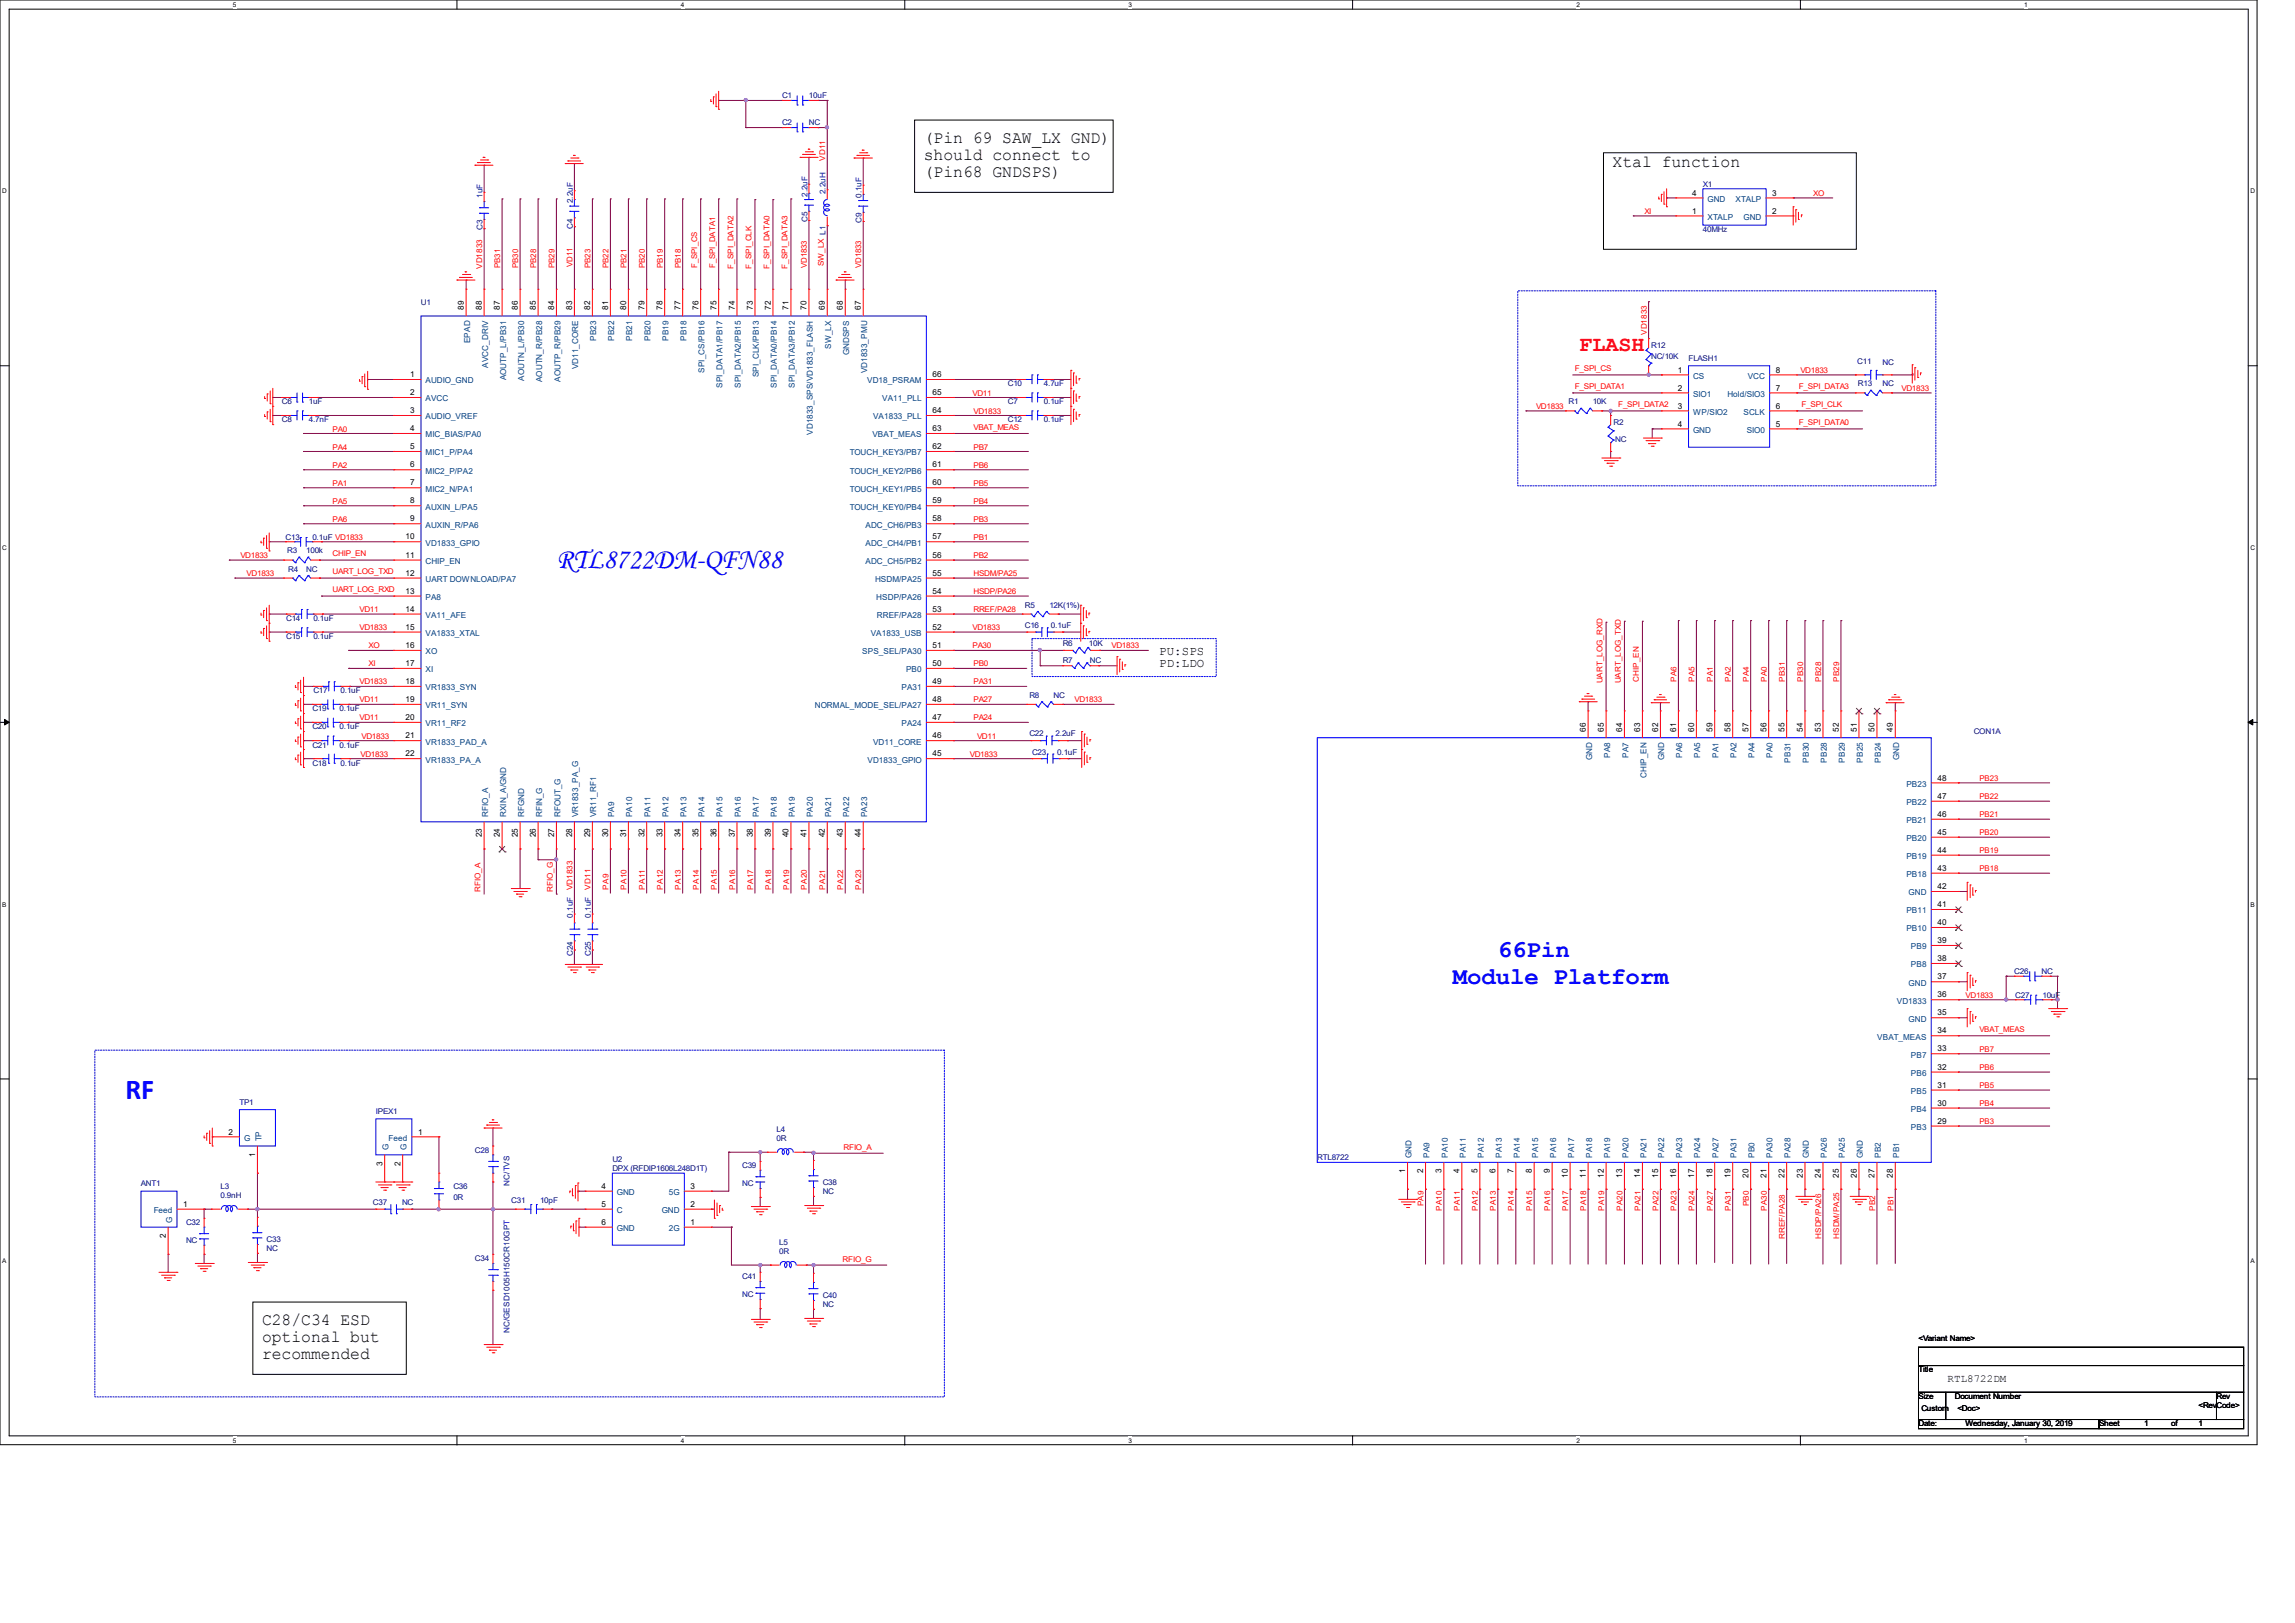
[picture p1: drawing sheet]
<svg xmlns="http://www.w3.org/2000/svg" width="297mm" height="210mm" viewBox="0 0 297 210" stroke-linecap="round" stroke-linejoin="round" font-family="sans-serif">
<defs><g id="words">
<g font-size="3.7" fill="#00f">
<text x="72" y="73.5">RTL8722DM-QFN88</text>
<text x="16.3" y="142.2">RF</text>
</g>
<g font-size="3.1" fill="#00f">
<text x="193.8" y="123.8">66Pin</text>
<text x="188" y="127.3">Module Platform</text>
</g>
<text font-size="2.8" fill="#f00" x="204.4" y="45.5">FLASH</text>
<g font-size="2.2">
<text x="119.5" y="18.5">(Pin 69 SAW_LX GND)</text>
<text x="119.5" y="20.7">should connect to</text>
<text x="119.5" y="22.9">(Pin68 GNDSPS)</text>
<text x="208.7" y="21.6">Xtal function</text>
<text x="33.9" y="171.5">C28/C34 ESD</text>
<text x="33.9" y="173.7">optional but</text>
<text x="33.9" y="175.9">recommended</text>
</g>
<g font-size="1.6">
<text x="150" y="84.7">PU:SPS</text>
<text x="150" y="86.3">PD:LDO</text>
</g>
<text font-size="1.4" x="252.1" y="178.9">RTL8722DM</text>
<g font-size="1.1">
<text x="219" y="27.6">1</text>
<text x="219" y="25.3">4</text>
<text x="229.4" y="25.3">3</text>
<text x="229.4" y="27.6">2</text>
<text x="60" y="40.1" transform="rotate(-90 60 40.1)">89</text>
<text x="62.4" y="40.1" transform="rotate(-90 62.4 40.1)">88</text>
<text x="64.7" y="40.1" transform="rotate(-90 64.7 40.1)">87</text>
<text x="67" y="40.1" transform="rotate(-90 67 40.1)">86</text>
<text x="69.3" y="40.1" transform="rotate(-90 69.3 40.1)">85</text>
<text x="71.7" y="40.1" transform="rotate(-90 71.7 40.1)">84</text>
<text x="74" y="40.1" transform="rotate(-90 74 40.1)">83</text>
<text x="76.4" y="40.1" transform="rotate(-90 76.4 40.1)">82</text>
<text x="78.7" y="40.1" transform="rotate(-90 78.7 40.1)">81</text>
<text x="81" y="40.1" transform="rotate(-90 81 40.1)">80</text>
<text x="83.4" y="40.1" transform="rotate(-90 83.4 40.1)">79</text>
<text x="85.7" y="40.1" transform="rotate(-90 85.7 40.1)">78</text>
<text x="88.1" y="40.1" transform="rotate(-90 88.1 40.1)">77</text>
<text x="90.4" y="40.1" transform="rotate(-90 90.4 40.1)">76</text>
<text x="92.7" y="40.1" transform="rotate(-90 92.7 40.1)">75</text>
<text x="95.1" y="40.1" transform="rotate(-90 95.1 40.1)">74</text>
<text x="97.4" y="40.1" transform="rotate(-90 97.4 40.1)">73</text>
<text x="99.7" y="40.1" transform="rotate(-90 99.7 40.1)">72</text>
<text x="102.1" y="40.1" transform="rotate(-90 102.1 40.1)">71</text>
<text x="104.4" y="40.1" transform="rotate(-90 104.4 40.1)">70</text>
<text x="106.8" y="40.1" transform="rotate(-90 106.8 40.1)">69</text>
<text x="109.1" y="40.1" transform="rotate(-90 109.1 40.1)">68</text>
<text x="111.4" y="40.1" transform="rotate(-90 111.4 40.1)">67</text>
<text x="53.1" y="48.8">1</text>
<text x="53.1" y="51.1">2</text>
<text x="53.1" y="53.5">3</text>
<text x="120.7" y="48.8">66</text>
<text x="120.7" y="51.1">65</text>
<text x="120.7" y="53.5">64</text>
<text x="217.1" y="48.2">1</text>
<text x="217.1" y="52.9">3</text>
<text x="217.1" y="50.5">2</text>
<text x="229.8" y="52.9">6</text>
<text x="229.8" y="50.5">7</text>
<text x="229.8" y="48.2">8</text>
<text x="53.1" y="55.8">4</text>
<text x="53.1" y="58.1">5</text>
<text x="120.7" y="55.8">63</text>
<text x="120.7" y="58.1">62</text>
<text x="217.1" y="55.2">4</text>
<text x="229.8" y="55.2">5</text>
<text x="53.1" y="62.8">7</text>
<text x="53.1" y="60.5">6</text>
<text x="53.1" y="65.2">8</text>
<text x="120.7" y="60.5">61</text>
<text x="120.7" y="62.8">60</text>
<text x="120.7" y="65.2">59</text>
<text x="52.5" y="69.8">10</text>
<text x="53.1" y="67.5">9</text>
<text x="120.7" y="67.5">58</text>
<text x="120.7" y="69.8">57</text>
<text x="52.5" y="72.2">11</text>
<text x="52.5" y="74.5">12</text>
<text x="52.5" y="76.8">13</text>
<text x="120.7" y="72.2">56</text>
<text x="120.7" y="74.5">55</text>
<text x="120.7" y="76.8">54</text>
<text x="52.5" y="83.9">16</text>
<text x="52.5" y="81.5">15</text>
<text x="52.5" y="79.2">14</text>
<text x="120.7" y="79.2">53</text>
<text x="120.7" y="81.5">52</text>
<text x="120.7" y="83.9">51</text>
<text x="52.5" y="86.2">17</text>
<text x="52.5" y="88.5">18</text>
<text x="120.7" y="86.2">50</text>
<text x="120.7" y="88.5">49</text>
<text x="52.5" y="93.2">20</text>
<text x="52.5" y="90.8">19</text>
<text x="52.5" y="95.5">21</text>
<text x="120.7" y="90.8">48</text>
<text x="120.7" y="93.2">47</text>
<text x="120.7" y="95.5">46</text>
<text x="205.2" y="94.7" transform="rotate(-90 205.2 94.7)">66</text>
<text x="207.6" y="94.7" transform="rotate(-90 207.6 94.7)">65</text>
<text x="209.9" y="94.7" transform="rotate(-90 209.9 94.7)">64</text>
<text x="212.3" y="94.7" transform="rotate(-90 212.3 94.7)">63</text>
<text x="214.6" y="94.7" transform="rotate(-90 214.6 94.7)">62</text>
<text x="216.9" y="94.7" transform="rotate(-90 216.9 94.7)">61</text>
<text x="219.2" y="94.7" transform="rotate(-90 219.2 94.7)">60</text>
<text x="221.6" y="94.7" transform="rotate(-90 221.6 94.7)">59</text>
<text x="223.9" y="94.7" transform="rotate(-90 223.9 94.7)">58</text>
<text x="226.3" y="94.7" transform="rotate(-90 226.3 94.7)">57</text>
<text x="228.6" y="94.7" transform="rotate(-90 228.6 94.7)">56</text>
<text x="230.9" y="94.7" transform="rotate(-90 230.9 94.7)">55</text>
<text x="233.3" y="94.7" transform="rotate(-90 233.3 94.7)">54</text>
<text x="235.6" y="94.7" transform="rotate(-90 235.6 94.7)">53</text>
<text x="238" y="94.7" transform="rotate(-90 238 94.7)">52</text>
<text x="240.3" y="94.7" transform="rotate(-90 240.3 94.7)">51</text>
<text x="242.6" y="94.7" transform="rotate(-90 242.6 94.7)">50</text>
<text x="245" y="94.7" transform="rotate(-90 245 94.7)">49</text>
<text x="52.5" y="97.9">22</text>
<text x="120.7" y="97.9">45</text>
<text x="250.7" y="101">48</text>
<text x="250.7" y="105.7">46</text>
<text x="250.7" y="103.4">47</text>
<text x="62.4" y="108.3" transform="rotate(-90 62.4 108.3)">23</text>
<text x="64.7" y="108.3" transform="rotate(-90 64.7 108.3)">24</text>
<text x="67" y="108.3" transform="rotate(-90 67 108.3)">25</text>
<text x="69.3" y="108.3" transform="rotate(-90 69.3 108.3)">26</text>
<text x="71.7" y="108.3" transform="rotate(-90 71.7 108.3)">27</text>
<text x="74" y="108.3" transform="rotate(-90 74 108.3)">28</text>
<text x="76.4" y="108.3" transform="rotate(-90 76.4 108.3)">29</text>
<text x="78.7" y="108.3" transform="rotate(-90 78.7 108.3)">30</text>
<text x="81" y="108.3" transform="rotate(-90 81 108.3)">31</text>
<text x="83.4" y="108.3" transform="rotate(-90 83.4 108.3)">32</text>
<text x="85.7" y="108.3" transform="rotate(-90 85.7 108.3)">33</text>
<text x="88.1" y="108.3" transform="rotate(-90 88.1 108.3)">34</text>
<text x="90.4" y="108.3" transform="rotate(-90 90.4 108.3)">35</text>
<text x="92.7" y="108.3" transform="rotate(-90 92.7 108.3)">36</text>
<text x="95.1" y="108.3" transform="rotate(-90 95.1 108.3)">37</text>
<text x="97.4" y="108.3" transform="rotate(-90 97.4 108.3)">38</text>
<text x="99.7" y="108.3" transform="rotate(-90 99.7 108.3)">39</text>
<text x="102.1" y="108.3" transform="rotate(-90 102.1 108.3)">40</text>
<text x="104.4" y="108.3" transform="rotate(-90 104.4 108.3)">41</text>
<text x="106.8" y="108.3" transform="rotate(-90 106.8 108.3)">42</text>
<text x="109.1" y="108.3" transform="rotate(-90 109.1 108.3)">43</text>
<text x="111.4" y="108.3" transform="rotate(-90 111.4 108.3)">44</text>
<text x="250.7" y="112.7">43</text>
<text x="250.7" y="110.4">44</text>
<text x="250.7" y="108">45</text>
<text x="250.7" y="115.1">42</text>
<text x="250.7" y="117.4">41</text>
<text x="250.7" y="119.7">40</text>
<text x="250.7" y="122">39</text>
<text x="250.7" y="124.4">38</text>
<text x="250.7" y="126.7">37</text>
<text x="250.7" y="129.1">36</text>
<text x="250.7" y="131.4">35</text>
<text x="250.7" y="136.1">33</text>
<text x="250.7" y="133.7">34</text>
<text x="250.7" y="143.1">30</text>
<text x="250.7" y="140.8">31</text>
<text x="250.7" y="138.4">32</text>
<text x="29.6" y="146.8">2</text>
<text x="33" y="149.7" transform="rotate(-90 33 149.7)">1</text>
<text x="54.1" y="146.8">1</text>
<text x="250.7" y="145.4">29</text>
<text x="49.5" y="150.8" transform="rotate(-90 49.5 150.8)">3</text>
<text x="51.8" y="150.8" transform="rotate(-90 51.8 150.8)">2</text>
<text x="77.8" y="153.8">4</text>
<text x="89.4" y="153.8">3</text>
<text x="181.9" y="151.8" transform="rotate(-90 181.9 151.8)">1</text>
<text x="184.2" y="151.8" transform="rotate(-90 184.2 151.8)">2</text>
<text x="186.6" y="151.8" transform="rotate(-90 186.6 151.8)">3</text>
<text x="188.9" y="151.8" transform="rotate(-90 188.9 151.8)">4</text>
<text x="191.2" y="151.8" transform="rotate(-90 191.2 151.8)">5</text>
<text x="193.5" y="151.8" transform="rotate(-90 193.5 151.8)">6</text>
<text x="195.9" y="151.8" transform="rotate(-90 195.9 151.8)">7</text>
<text x="198.2" y="151.8" transform="rotate(-90 198.2 151.8)">8</text>
<text x="200.6" y="151.8" transform="rotate(-90 200.6 151.8)">9</text>
<text x="202.9" y="152.4" transform="rotate(-90 202.9 152.4)">10</text>
<text x="205.2" y="152.4" transform="rotate(-90 205.2 152.4)">11</text>
<text x="207.6" y="152.4" transform="rotate(-90 207.6 152.4)">12</text>
<text x="209.9" y="152.4" transform="rotate(-90 209.9 152.4)">13</text>
<text x="212.3" y="152.4" transform="rotate(-90 212.3 152.4)">14</text>
<text x="214.6" y="152.4" transform="rotate(-90 214.6 152.4)">15</text>
<text x="216.9" y="152.4" transform="rotate(-90 216.9 152.4)">16</text>
<text x="219.2" y="152.4" transform="rotate(-90 219.2 152.4)">17</text>
<text x="221.6" y="152.4" transform="rotate(-90 221.6 152.4)">18</text>
<text x="223.9" y="152.4" transform="rotate(-90 223.9 152.4)">19</text>
<text x="226.3" y="152.4" transform="rotate(-90 226.3 152.4)">20</text>
<text x="228.6" y="152.4" transform="rotate(-90 228.6 152.4)">21</text>
<text x="230.9" y="152.4" transform="rotate(-90 230.9 152.4)">22</text>
<text x="233.3" y="152.4" transform="rotate(-90 233.3 152.4)">23</text>
<text x="235.6" y="152.4" transform="rotate(-90 235.6 152.4)">24</text>
<text x="238" y="152.4" transform="rotate(-90 238 152.4)">25</text>
<text x="240.3" y="152.4" transform="rotate(-90 240.3 152.4)">26</text>
<text x="242.6" y="152.4" transform="rotate(-90 242.6 152.4)">27</text>
<text x="245" y="152.4" transform="rotate(-90 245 152.4)">28</text>
<text x="21.5" y="160.2" transform="rotate(-90 21.5 160.2)">2</text>
<text x="23.7" y="156.2">1</text>
<text x="77.8" y="156.2">5</text>
<text x="77.8" y="158.5">6</text>
<text x="89.4" y="156.2">2</text>
<text x="89.4" y="158.5">1</text>
</g>
<g font-size="1.1" fill="#004080">
<text x="221" y="28.4">XTALP</text>
<text x="221" y="26.1">GND</text>
<text x="224.6" y="26.1">XTALP</text>
<text x="225.6" y="28.4">GND</text>
<text x="60.8" y="44.4" transform="rotate(-90 60.8 44.4)">EPAD</text>
<text x="63.2" y="47.6" transform="rotate(-90 63.2 47.6)">AVCC_DRIV</text>
<text x="74.8" y="47.8" transform="rotate(-90 74.8 47.8)">VD11_CORE</text>
<text x="77.2" y="44.1" transform="rotate(-90 77.2 44.1)">PB23</text>
<text x="79.5" y="44.1" transform="rotate(-90 79.5 44.1)">PB22</text>
<text x="81.8" y="44.1" transform="rotate(-90 81.8 44.1)">PB21</text>
<text x="84.2" y="44.1" transform="rotate(-90 84.2 44.1)">PB20</text>
<text x="86.5" y="44.1" transform="rotate(-90 86.5 44.1)">PB19</text>
<text x="88.9" y="44.1" transform="rotate(-90 88.9 44.1)">PB18</text>
<text x="107.6" y="45.1" transform="rotate(-90 107.6 45.1)">SW_LX</text>
<text x="109.9" y="46" transform="rotate(-90 109.9 46)">GNDSPS</text>
<text x="55.1" y="49.6">AUDIO_GND</text>
<text x="55.1" y="51.9">AVCC</text>
<text x="65.5" y="49.2" transform="rotate(-90 65.5 49.2)">AOUTP_L/PB31</text>
<text x="67.8" y="49.3" transform="rotate(-90 67.8 49.3)">AOUTN_L/PB30</text>
<text x="70.1" y="49.4" transform="rotate(-90 70.1 49.4)">AOUTN_R/PB28</text>
<text x="72.5" y="49.4" transform="rotate(-90 72.5 49.4)">AOUTP_R/PB29</text>
<text x="91.2" y="48.2" transform="rotate(-90 91.2 48.2)">SPI_CS/PB16</text>
<text x="93.5" y="50.2" transform="rotate(-90 93.5 50.2)">SPI_DATA1/PB17</text>
<text x="95.9" y="50.2" transform="rotate(-90 95.9 50.2)">SPI_DATA2/PB15</text>
<text x="98.2" y="48.8" transform="rotate(-90 98.2 48.8)">SPI_CLK/PB13</text>
<text x="100.5" y="50.2" transform="rotate(-90 100.5 50.2)">SPI_DATA0/PB14</text>
<text x="102.9" y="50.2" transform="rotate(-90 102.9 50.2)">SPI_DATA3/PB12</text>
<text x="112.2" y="49.6">VD18_PSRAM</text>
<text x="112.2" y="48.3" transform="rotate(-90 112.2 48.3)">VD1833_PMU</text>
<text x="114.2" y="51.9">VA11_PLL</text>
<text x="219.1" y="49">CS</text>
<text x="219.1" y="53.7">WP/SIO2</text>
<text x="219.1" y="51.4">SIO1</text>
<text x="223.6" y="51.4">Hold/SIO3</text>
<text x="225.6" y="53.7">SCLK</text>
<text x="226.2" y="49">VCC</text>
<text x="55.1" y="56.6">MIC_BIAS/PA0</text>
<text x="55.1" y="58.9">MIC1_P/PA4</text>
<text x="55.1" y="54.3">AUDIO_VREF</text>
<text x="105.2" y="56.3" transform="rotate(-90 105.2 56.3)">VD1833_SPS/VD1833_FLASH</text>
<text x="110" y="58.9">TOUCH_KEY3/PB7</text>
<text x="112.9" y="56.6">VBAT_MEAS</text>
<text x="113" y="54.3">VA1833_PLL</text>
<text x="219.1" y="56">GND</text>
<text x="226.1" y="56">SIO0</text>
<text x="55.1" y="63.6">MIC2_N/PA1</text>
<text x="55.1" y="61.3">MIC2_P/PA2</text>
<text x="55.1" y="66">AUXIN_L/PA5</text>
<text x="110" y="61.3">TOUCH_KEY2/PB6</text>
<text x="110" y="63.6">TOUCH_KEY1/PB5</text>
<text x="110" y="66">TOUCH_KEY0/PB4</text>
<text x="55.1" y="68.3">AUXIN_R/PA6</text>
<text x="55.1" y="70.6">VD1833_GPIO</text>
<text x="112" y="68.3">ADC_CH6/PB3</text>
<text x="112" y="70.6">ADC_CH4/PB1</text>
<text x="55.1" y="73">CHIP_EN</text>
<text x="55.1" y="75.3">UART DOWNLOAD/PA7</text>
<text x="55.1" y="77.6">PA8</text>
<text x="112" y="73">ADC_CH5/PB2</text>
<text x="113.2" y="75.3">HSDM/PA25</text>
<text x="113.4" y="77.6">HSDP/PA26</text>
<text x="55.1" y="82.3">VA1833_XTAL</text>
<text x="55.1" y="80">VA11_AFE</text>
<text x="112.7" y="82.3">VA1833_USB</text>
<text x="113.5" y="80">RREF/PA28</text>
<text x="55.1" y="84.7">XO</text>
<text x="55.1" y="87">XI</text>
<text x="55.1" y="89.3">VR1833_SYN</text>
<text x="111.6" y="84.7">SPS_SEL/PA30</text>
<text x="116.7" y="89.3">PA31</text>
<text x="117.3" y="87">PB0</text>
<text x="55.1" y="94">VR11_RF2</text>
<text x="55.1" y="91.7">VR11_SYN</text>
<text x="105.5" y="91.7">NORMAL_MODE_SEL/PA27</text>
<text x="116.7" y="94">PA24</text>
<text x="55.1" y="96.4">VR1833_PAD_A</text>
<text x="55.1" y="98.7">VR1833_PA_A</text>
<text x="112.3" y="98.7">VD1833_GPIO</text>
<text x="113" y="96.4">VD11_CORE</text>
<text x="206" y="98.4" transform="rotate(-90 206 98.4)">GND</text>
<text x="208.4" y="98.1" transform="rotate(-90 208.4 98.1)">PA8</text>
<text x="210.7" y="98.1" transform="rotate(-90 210.7 98.1)">PA7</text>
<text x="213.1" y="100.7" transform="rotate(-90 213.1 100.7)">CHIP_EN</text>
<text x="215.4" y="98.4" transform="rotate(-90 215.4 98.4)">GND</text>
<text x="217.7" y="98.1" transform="rotate(-90 217.7 98.1)">PA6</text>
<text x="220" y="98.1" transform="rotate(-90 220 98.1)">PA5</text>
<text x="222.4" y="98.1" transform="rotate(-90 222.4 98.1)">PA1</text>
<text x="224.7" y="98.1" transform="rotate(-90 224.7 98.1)">PA2</text>
<text x="227.1" y="98.1" transform="rotate(-90 227.1 98.1)">PA4</text>
<text x="229.4" y="98.1" transform="rotate(-90 229.4 98.1)">PA0</text>
<text x="231.7" y="98.7" transform="rotate(-90 231.7 98.7)">PB31</text>
<text x="234.1" y="98.7" transform="rotate(-90 234.1 98.7)">PB30</text>
<text x="236.4" y="98.7" transform="rotate(-90 236.4 98.7)">PB28</text>
<text x="238.8" y="98.7" transform="rotate(-90 238.8 98.7)">PB29</text>
<text x="241.1" y="98.7" transform="rotate(-90 241.1 98.7)">PB25</text>
<text x="243.4" y="98.7" transform="rotate(-90 243.4 98.7)">PB24</text>
<text x="245.8" y="98.4" transform="rotate(-90 245.8 98.4)">GND</text>
<text x="246.7" y="101.8">PB23</text>
<text x="63.2" y="105.7" transform="rotate(-90 63.2 105.7)">RFIO_A</text>
<text x="65.5" y="105.7" transform="rotate(-90 65.5 105.7)">RXIN_A/GND</text>
<text x="67.8" y="105.7" transform="rotate(-90 67.8 105.7)">RFGND</text>
<text x="70.1" y="105.7" transform="rotate(-90 70.1 105.7)">RFIN_G</text>
<text x="72.5" y="105.7" transform="rotate(-90 72.5 105.7)">RFOUT_G</text>
<text x="74.8" y="105.7" transform="rotate(-90 74.8 105.7)">VR1833_PA_G</text>
<text x="77.2" y="105.7" transform="rotate(-90 77.2 105.7)">VR11_RF1</text>
<text x="79.5" y="105.7" transform="rotate(-90 79.5 105.7)">PA9</text>
<text x="81.8" y="105.7" transform="rotate(-90 81.8 105.7)">PA10</text>
<text x="84.2" y="105.7" transform="rotate(-90 84.2 105.7)">PA11</text>
<text x="86.5" y="105.7" transform="rotate(-90 86.5 105.7)">PA12</text>
<text x="88.9" y="105.7" transform="rotate(-90 88.9 105.7)">PA13</text>
<text x="91.2" y="105.7" transform="rotate(-90 91.2 105.7)">PA14</text>
<text x="93.5" y="105.7" transform="rotate(-90 93.5 105.7)">PA15</text>
<text x="95.9" y="105.7" transform="rotate(-90 95.9 105.7)">PA16</text>
<text x="98.2" y="105.7" transform="rotate(-90 98.2 105.7)">PA17</text>
<text x="100.5" y="105.7" transform="rotate(-90 100.5 105.7)">PA18</text>
<text x="102.9" y="105.7" transform="rotate(-90 102.9 105.7)">PA19</text>
<text x="105.2" y="105.7" transform="rotate(-90 105.2 105.7)">PA20</text>
<text x="107.6" y="105.7" transform="rotate(-90 107.6 105.7)">PA21</text>
<text x="109.9" y="105.7" transform="rotate(-90 109.9 105.7)">PA22</text>
<text x="112.2" y="105.7" transform="rotate(-90 112.2 105.7)">PA23</text>
<text x="246.7" y="106.5">PB21</text>
<text x="246.7" y="104.2">PB22</text>
<text x="246.7" y="113.5">PB18</text>
<text x="246.7" y="111.2">PB19</text>
<text x="246.7" y="108.8">PB20</text>
<text x="246.7" y="118.2">PB11</text>
<text x="247" y="115.9">GND</text>
<text x="246.7" y="120.5">PB10</text>
<text x="247.3" y="122.9">PB9</text>
<text x="247.3" y="125.2">PB8</text>
<text x="245.5" y="129.9">VD1833</text>
<text x="247" y="127.6">GND</text>
<text x="242.9" y="134.5">VBAT_MEAS</text>
<text x="247" y="132.2">GND</text>
<text x="247.3" y="136.9">PB7</text>
<text x="247.3" y="143.9">PB4</text>
<text x="247.3" y="141.6">PB5</text>
<text x="247.3" y="139.2">PB6</text>
<text x="31.6" y="147.6">G</text>
<text x="33.8" y="147.7" transform="rotate(-90 33.8 147.7)">TP</text>
<text x="50.3" y="147.6">Feed</text>
<text x="50.3" y="148.8" transform="rotate(-90 50.3 148.8)">G</text>
<text x="52.6" y="148.8" transform="rotate(-90 52.6 148.8)">G</text>
<text x="182.7" y="149.8" transform="rotate(-90 182.7 149.8)">GND</text>
<text x="185" y="149.8" transform="rotate(-90 185 149.8)">PA9</text>
<text x="187.4" y="149.8" transform="rotate(-90 187.4 149.8)">PA10</text>
<text x="189.7" y="149.8" transform="rotate(-90 189.7 149.8)">PA11</text>
<text x="192" y="149.8" transform="rotate(-90 192 149.8)">PA12</text>
<text x="194.4" y="149.8" transform="rotate(-90 194.4 149.8)">PA13</text>
<text x="196.7" y="149.8" transform="rotate(-90 196.7 149.8)">PA14</text>
<text x="199.1" y="149.8" transform="rotate(-90 199.1 149.8)">PA15</text>
<text x="201.4" y="149.8" transform="rotate(-90 201.4 149.8)">PA16</text>
<text x="203.7" y="149.8" transform="rotate(-90 203.7 149.8)">PA17</text>
<text x="206" y="149.8" transform="rotate(-90 206 149.8)">PA18</text>
<text x="208.4" y="149.8" transform="rotate(-90 208.4 149.8)">PA19</text>
<text x="210.7" y="149.8" transform="rotate(-90 210.7 149.8)">PA20</text>
<text x="213.1" y="149.8" transform="rotate(-90 213.1 149.8)">PA21</text>
<text x="215.4" y="149.8" transform="rotate(-90 215.4 149.8)">PA22</text>
<text x="217.7" y="149.8" transform="rotate(-90 217.7 149.8)">PA23</text>
<text x="220" y="149.8" transform="rotate(-90 220 149.8)">PA24</text>
<text x="222.4" y="149.8" transform="rotate(-90 222.4 149.8)">PA27</text>
<text x="224.7" y="149.8" transform="rotate(-90 224.7 149.8)">PA31</text>
<text x="227.1" y="149.8" transform="rotate(-90 227.1 149.8)">PB0</text>
<text x="229.4" y="149.8" transform="rotate(-90 229.4 149.8)">PA30</text>
<text x="231.7" y="149.8" transform="rotate(-90 231.7 149.8)">PA28</text>
<text x="234.1" y="149.8" transform="rotate(-90 234.1 149.8)">GND</text>
<text x="236.4" y="149.8" transform="rotate(-90 236.4 149.8)">PA26</text>
<text x="238.8" y="149.8" transform="rotate(-90 238.8 149.8)">PA25</text>
<text x="241.1" y="149.8" transform="rotate(-90 241.1 149.8)">GND</text>
<text x="243.4" y="149.8" transform="rotate(-90 243.4 149.8)">PB2</text>
<text x="245.8" y="149.8" transform="rotate(-90 245.8 149.8)">PB1</text>
<text x="247.3" y="146.2">PB3</text>
<text x="79.8" y="154.6">GND</text>
<text x="86.6" y="154.6">5G</text>
<text x="19.9" y="157">Feed</text>
<text x="22.3" y="158.2" transform="rotate(-90 22.3 158.2)">G</text>
<text x="79.8" y="157">C</text>
<text x="79.8" y="159.3">GND</text>
<text x="85.6" y="157">GND</text>
<text x="86.6" y="159.3">2G</text>
</g>
<g font-size="1" fill="#000080">
<text x="101.2" y="12.7">C1</text>
<text x="101.2" y="16.2">C2</text>
<text x="104.7" y="12.7">10uF</text>
<text x="104.7" y="16.2">NC</text>
<text x="62.4" y="29.8" transform="rotate(-90 62.4 29.8)">C3</text>
<text x="62.4" y="25.6" transform="rotate(-90 62.4 25.6)">1uF</text>
<text x="74.1" y="29.6" transform="rotate(-90 74.1 29.6)">C4</text>
<text x="74.1" y="26.3" transform="rotate(-90 74.1 26.3)">2.2uF</text>
<text x="104.5" y="28.7" transform="rotate(-90 104.5 28.7)">C5</text>
<text x="104.5" y="25.5" transform="rotate(-90 104.5 25.5)">2.2uF</text>
<text x="106.9" y="25.1" transform="rotate(-90 106.9 25.1)">2.2uH</text>
<text x="111.5" y="28.9" transform="rotate(-90 111.5 28.9)">C9</text>
<text x="111.5" y="25.6" transform="rotate(-90 111.5 25.6)">0.1uF</text>
<text x="220.4" y="24.2">X1</text>
<text x="106.9" y="30.4" transform="rotate(-90 106.9 30.4)">L1</text>
<text x="220.4" y="30">40MHz</text>
<text x="54.5" y="39.5">U1</text>
<text x="213.7" y="45.1">R12</text>
<text x="213.7" y="46.5">NC/10K</text>
<text x="218.5" y="46.7">FLASH1</text>
<text x="240.4" y="47.2">C11</text>
<text x="243.6" y="47.3">NC</text>
<text x="36.5" y="52.3">C6</text>
<text x="40" y="52.3">1uF</text>
<text x="130.4" y="50">C10</text>
<text x="130.4" y="52.3">C7</text>
<text x="135.1" y="50">4.7uF</text>
<text x="135.1" y="52.3">0.1uF</text>
<text x="203" y="52.3">R1</text>
<text x="206.1" y="52.3">10K</text>
<text x="240.5" y="50">R13</text>
<text x="243.6" y="50">NC</text>
<text x="36.5" y="54.7">C8</text>
<text x="40" y="54.7">4.7nF</text>
<text x="130.4" y="54.7">C12</text>
<text x="135.1" y="54.7">0.1uF</text>
<text x="208.8" y="55">R2</text>
<text x="209" y="57.2">NC</text>
<text x="37" y="69.9">C13</text>
<text x="37.2" y="71.6">R3</text>
<text x="39.6" y="71.6">100k</text>
<text x="40.4" y="69.9">0.1uF VD1833</text>
<text x="37.3" y="74">R4</text>
<text x="39.6" y="74">NC</text>
<text x="37" y="82.7">C15</text>
<text x="37" y="80.4">C14</text>
<text x="40.6" y="82.7">0.1uF</text>
<text x="40.6" y="80.4">0.1uF</text>
<text x="132.6" y="81.3">C16</text>
<text x="132.6" y="78.6">R5</text>
<text x="135.8" y="78.6">12K(1%)</text>
<text x="136" y="81.3">0.1uF</text>
<text x="137.5" y="83.6">R6</text>
<text x="140.9" y="83.6">10K</text>
<text x="40.6" y="89.7">C17</text>
<text x="44.1" y="89.7">0.1uF</text>
<text x="137.5" y="85.9">R7</text>
<text x="141.1" y="85.9">NC</text>
<text x="40.4" y="94.4">C20</text>
<text x="40.4" y="92">C19</text>
<text x="43.9" y="94.4">0.1uF</text>
<text x="43.9" y="92">0.1uF</text>
<text x="133.2" y="90.3">R8</text>
<text x="133.2" y="95.3">C22</text>
<text x="136.4" y="90.3">NC</text>
<text x="136.6" y="95.3">2.2uF</text>
<text x="255.4" y="95">CON1A</text>
<text x="40.4" y="99.1">C18</text>
<text x="40.4" y="96.7">C21</text>
<text x="43.9" y="96.7">0.1uF</text>
<text x="44.1" y="99.1">0.1uF</text>
<text x="133.6" y="97.7">C23</text>
<text x="136.8" y="97.7">0.1uF</text>
<text x="74.1" y="118.7" transform="rotate(-90 74.1 118.7)">0.1uF</text>
<text x="76.5" y="118.7" transform="rotate(-90 76.5 118.7)">0.1uF</text>
<text x="74.1" y="123.7" transform="rotate(-90 74.1 123.7)">C24</text>
<text x="76.5" y="123.7" transform="rotate(-90 76.5 123.7)">C25</text>
<text x="260.7" y="126">C26</text>
<text x="260.8" y="129.1">C27</text>
<text x="264.2" y="126">NC</text>
<text x="264.3" y="129.1">10uF</text>
<text x="31" y="143">TP1</text>
<text x="48.6" y="144.1">IPEX1</text>
<text x="61.5" y="149.2">C28</text>
<text x="100.5" y="146.5">L4</text>
<text x="100.5" y="147.7">0R</text>
<text x="18.2" y="153.5">ANT1</text>
<text x="28.5" y="153.8">L3</text>
<text x="28.5" y="155">0.9nH</text>
<text x="48.3" y="156">C37</text>
<text x="52" y="156">NC</text>
<text x="58.7" y="153.8">C36</text>
<text x="58.7" y="155.2">0R</text>
<text x="66" y="153.4" transform="rotate(-90 66 153.4)">NC/TVS</text>
<text x="66.2" y="155.7">C31</text>
<text x="69.9" y="155.6">10pF</text>
<text x="79.2" y="150.3">U2</text>
<text x="79.2" y="151.5">DPX (RFDIP1606L248D1T)</text>
<text x="96.1" y="151.2">C39</text>
<text x="96.1" y="153.5">NC</text>
<text x="106.5" y="153.4">C38</text>
<text x="106.5" y="154.6">NC</text>
<text x="170.5" y="150.1">RTL8722</text>
<text x="24.1" y="158.5">C32</text>
<text x="24.1" y="160.9">NC</text>
<text x="34.5" y="160.7">C33</text>
<text x="34.5" y="161.9">NC</text>
<text x="100.8" y="161.1">L5</text>
<text x="61.5" y="163.2">C34</text>
<text x="96.1" y="165.5">C41</text>
<text x="96.1" y="167.9">NC</text>
<text x="100.8" y="162.3">0R</text>
<text x="106.5" y="168">C40</text>
<text x="66" y="172.5" transform="rotate(-90 66 172.5)">NC/GESD1005H150CR10GPT</text>
<text x="106.5" y="169.2">NC</text>
</g>
<g font-size="1" fill="#f00">
<text x="106.8" y="20.8" transform="rotate(-90 106.8 20.8)">VD11</text>
<text x="212.8" y="27.7">XI</text>
<text x="234.7" y="25.4">XO</text>
<text x="62.4" y="34.8" transform="rotate(-90 62.4 34.8)">VD1833</text>
<text x="64.7" y="34.7" transform="rotate(-90 64.7 34.7)">PB31</text>
<text x="67.1" y="34.7" transform="rotate(-90 67.1 34.7)">PB30</text>
<text x="69.4" y="34.7" transform="rotate(-90 69.4 34.7)">PB28</text>
<text x="71.8" y="34.7" transform="rotate(-90 71.8 34.7)">PB29</text>
<text x="74.1" y="34.6" transform="rotate(-90 74.1 34.6)">VD11</text>
<text x="76.4" y="34.7" transform="rotate(-90 76.4 34.7)">PB23</text>
<text x="78.7" y="34.7" transform="rotate(-90 78.7 34.7)">PB22</text>
<text x="81.1" y="34.7" transform="rotate(-90 81.1 34.7)">PB21</text>
<text x="83.4" y="34.7" transform="rotate(-90 83.4 34.7)">PB20</text>
<text x="85.8" y="34.7" transform="rotate(-90 85.8 34.7)">PB19</text>
<text x="88.1" y="34.7" transform="rotate(-90 88.1 34.7)">PB18</text>
<text x="90.2" y="34.7" transform="rotate(-90 90.2 34.7)">F_SPI_CS</text>
<text x="92.5" y="34.7" transform="rotate(-90 92.5 34.7)">F_SPI_DATA1</text>
<text x="94.9" y="34.8" transform="rotate(-90 94.9 34.8)">F_SPI_DATA2</text>
<text x="97.2" y="34.8" transform="rotate(-90 97.2 34.8)">F_SPI_CLK</text>
<text x="99.6" y="34.8" transform="rotate(-90 99.6 34.8)">F_SPI_DATA0</text>
<text x="101.9" y="34.8" transform="rotate(-90 101.9 34.8)">F_SPI_DATA3</text>
<text x="104.4" y="34.7" transform="rotate(-90 104.4 34.7)">VD1833</text>
<text x="106.6" y="34.5" transform="rotate(-90 106.6 34.5)">SW_LX</text>
<text x="111.5" y="34.7" transform="rotate(-90 111.5 34.7)">VD1833</text>
<text x="213.1" y="43.3" transform="rotate(-90 213.1 43.3)">VD1833</text>
<text x="125.9" y="51.2">VD11</text>
<text x="126" y="53.5">VD1833</text>
<text x="198.8" y="52.9">VD1833</text>
<text x="203.8" y="50.4">F_SPI_DATA1</text>
<text x="203.8" y="48">F_SPI_CS</text>
<text x="209.4" y="52.7">F_SPI_DATA2</text>
<text x="232.8" y="50.4">F_SPI_DATA3</text>
<text x="233" y="48.3">VD1833</text>
<text x="233.1" y="52.7">F_SPI_CLK</text>
<text x="246.1" y="50.6">VD1833</text>
<text x="43.1" y="58.2">PA4</text>
<text x="43.1" y="55.8">PA0</text>
<text x="126" y="58.2">PB7</text>
<text x="126" y="55.6">VBAT_MEAS</text>
<text x="232.8" y="55">F_SPI_DATA0</text>
<text x="43.1" y="60.5">PA2</text>
<text x="43.1" y="62.9">PA1</text>
<text x="43.1" y="65.2">PA5</text>
<text x="126" y="65.2">PB4</text>
<text x="126" y="62.9">PB5</text>
<text x="126" y="60.5">PB6</text>
<text x="43.1" y="67.5">PA6</text>
<text x="126" y="69.9">PB1</text>
<text x="126" y="67.5">PB3</text>
<text x="31.1" y="72.2">VD1833</text>
<text x="31.9" y="74.6">VD1833</text>
<text x="43.1" y="74.3">UART_LOG_TXD</text>
<text x="43.1" y="76.7">UART_LOG_RXD</text>
<text x="43.1" y="72">CHIP_EN</text>
<text x="126" y="72.2">PB2</text>
<text x="126" y="76.9">HSDP/PA26</text>
<text x="126" y="74.6">HSDM/PA25</text>
<text x="46.5" y="81.5">VD1833</text>
<text x="46.5" y="79.2">VD11</text>
<text x="47.7" y="83.9">XO</text>
<text x="125.9" y="83.9">PA30</text>
<text x="125.9" y="81.5">VD1833</text>
<text x="126" y="79.2">RREF/PA28</text>
<text x="143.8" y="83.9">VD1833</text>
<text x="46.5" y="88.6">VD1833</text>
<text x="47.7" y="86.2">XI</text>
<text x="126" y="88.6">PA31</text>
<text x="126" y="86.2">PB0</text>
<text x="207.4" y="88.4" transform="rotate(-90 207.4 88.4)">UART_LOG_RXD</text>
<text x="209.8" y="88.4" transform="rotate(-90 209.8 88.4)">UART_LOG_TXD</text>
<text x="212.1" y="88.2" transform="rotate(-90 212.1 88.2)">CHIP_EN</text>
<text x="217" y="88.2" transform="rotate(-90 217 88.2)">PA6</text>
<text x="219.3" y="88.2" transform="rotate(-90 219.3 88.2)">PA5</text>
<text x="221.7" y="88.2" transform="rotate(-90 221.7 88.2)">PA1</text>
<text x="224" y="88.2" transform="rotate(-90 224 88.2)">PA2</text>
<text x="226.3" y="88.2" transform="rotate(-90 226.3 88.2)">PA4</text>
<text x="228.6" y="88.2" transform="rotate(-90 228.6 88.2)">PA0</text>
<text x="231" y="88.2" transform="rotate(-90 231 88.2)">PB31</text>
<text x="233.3" y="88.2" transform="rotate(-90 233.3 88.2)">PB30</text>
<text x="235.7" y="88.2" transform="rotate(-90 235.7 88.2)">PB28</text>
<text x="238" y="88.2" transform="rotate(-90 238 88.2)">PB29</text>
<text x="46.5" y="93.2">VD11</text>
<text x="46.5" y="90.9">VD11</text>
<text x="46.8" y="95.6">VD1833</text>
<text x="126" y="90.9">PA27</text>
<text x="126" y="93.2">PA24</text>
<text x="126.4" y="95.6">VD11</text>
<text x="139.1" y="90.9">VD1833</text>
<text x="46.7" y="97.9">VD1833</text>
<text x="125.5" y="97.9">VD1833</text>
<text x="256.2" y="101">PB23</text>
<text x="256.2" y="103.4">PB22</text>
<text x="256.2" y="105.7">PB21</text>
<text x="256.2" y="110.4">PB19</text>
<text x="256.2" y="112.7">PB18</text>
<text x="256.2" y="108.1">PB20</text>
<text x="62.2" y="115.4" transform="rotate(-90 62.2 115.4)">RFIO_A</text>
<text x="71.5" y="115.4" transform="rotate(-90 71.5 115.4)">RFIO_G</text>
<text x="74.1" y="115.2" transform="rotate(-90 74.1 115.2)">VD1833</text>
<text x="76.4" y="115.1" transform="rotate(-90 76.4 115.1)">VD11</text>
<text x="78.7" y="115.1" transform="rotate(-90 78.7 115.1)">PA9</text>
<text x="81.1" y="115.1" transform="rotate(-90 81.1 115.1)">PA10</text>
<text x="83.4" y="115.1" transform="rotate(-90 83.4 115.1)">PA11</text>
<text x="85.8" y="115.1" transform="rotate(-90 85.8 115.1)">PA12</text>
<text x="88.1" y="115.1" transform="rotate(-90 88.1 115.1)">PA13</text>
<text x="90.4" y="115.1" transform="rotate(-90 90.4 115.1)">PA14</text>
<text x="92.8" y="115.1" transform="rotate(-90 92.8 115.1)">PA15</text>
<text x="95.1" y="115.1" transform="rotate(-90 95.1 115.1)">PA16</text>
<text x="97.5" y="115.1" transform="rotate(-90 97.5 115.1)">PA17</text>
<text x="99.8" y="115.1" transform="rotate(-90 99.8 115.1)">PA18</text>
<text x="102.1" y="115.1" transform="rotate(-90 102.1 115.1)">PA19</text>
<text x="104.4" y="115.1" transform="rotate(-90 104.4 115.1)">PA20</text>
<text x="106.8" y="115.1" transform="rotate(-90 106.8 115.1)">PA21</text>
<text x="109.1" y="115.1" transform="rotate(-90 109.1 115.1)">PA22</text>
<text x="111.5" y="115.1" transform="rotate(-90 111.5 115.1)">PA23</text>
<text x="254.4" y="129.1">VD1833</text>
<text x="256.2" y="133.6">VBAT_MEAS</text>
<text x="256.2" y="136.1">PB7</text>
<text x="256.2" y="143.1">PB4</text>
<text x="256.2" y="138.5">PB6</text>
<text x="256.2" y="140.8">PB5</text>
<text x="109.2" y="148.8">RFIO_A</text>
<text x="256.2" y="145.5">PB3</text>
<text x="184.2" y="156.1" transform="rotate(-90 184.2 156.1)">PA9</text>
<text x="186.6" y="156.7" transform="rotate(-90 186.6 156.7)">PA10</text>
<text x="188.9" y="156.7" transform="rotate(-90 188.9 156.7)">PA11</text>
<text x="191.3" y="156.7" transform="rotate(-90 191.3 156.7)">PA12</text>
<text x="193.6" y="156.7" transform="rotate(-90 193.6 156.7)">PA13</text>
<text x="195.9" y="156.7" transform="rotate(-90 195.9 156.7)">PA14</text>
<text x="198.3" y="156.7" transform="rotate(-90 198.3 156.7)">PA15</text>
<text x="200.6" y="156.7" transform="rotate(-90 200.6 156.7)">PA16</text>
<text x="203" y="156.7" transform="rotate(-90 203 156.7)">PA17</text>
<text x="205.3" y="156.7" transform="rotate(-90 205.3 156.7)">PA18</text>
<text x="207.6" y="156.7" transform="rotate(-90 207.6 156.7)">PA19</text>
<text x="210" y="156.7" transform="rotate(-90 210 156.7)">PA20</text>
<text x="212.3" y="156.7" transform="rotate(-90 212.3 156.7)">PA21</text>
<text x="214.6" y="156.7" transform="rotate(-90 214.6 156.7)">PA22</text>
<text x="217" y="156.7" transform="rotate(-90 217 156.7)">PA23</text>
<text x="219.3" y="156.7" transform="rotate(-90 219.3 156.7)">PA24</text>
<text x="221.7" y="156.7" transform="rotate(-90 221.7 156.7)">PA27</text>
<text x="224" y="156.7" transform="rotate(-90 224 156.7)">PA31</text>
<text x="226.3" y="156.1" transform="rotate(-90 226.3 156.1)">PB0</text>
<text x="228.6" y="156.7" transform="rotate(-90 228.6 156.7)">PA30</text>
<text x="231" y="160.3" transform="rotate(-90 231 160.3)">RREF/PA28</text>
<text x="235.7" y="160.3" transform="rotate(-90 235.7 160.3)">HSDP/PA26</text>
<text x="238" y="160.3" transform="rotate(-90 238 160.3)">HSDM/PA25</text>
<text x="242.7" y="156.7" transform="rotate(-90 242.7 156.7)">PB2</text>
<text x="245" y="156.7" transform="rotate(-90 245 156.7)">PB1</text>
<text x="109" y="163.2">RFIO_G</text>
</g>
<g font-size="1">
<text x="248.3" y="173.5">&lt;Variant Name&gt;</text>
<text x="248.3" y="177.6">Title</text>
<text x="248.3" y="181.1">Size</text>
<text x="248.3" y="184.6">Date:</text>
<text x="248.7" y="182.6">Custom</text>
<text x="253" y="181.1">Document Number</text>
<text x="253.3" y="182.6">&lt;Doc&gt;</text>
<text x="254.4" y="184.6">Wednesday, January 30, 2019</text>
<text x="271.6" y="184.6">Sheet</text>
<text x="277.5" y="184.6">1</text>
<text x="281" y="184.6">of</text>
<text x="284.5" y="184.6">1</text>
<text x="284.5" y="182.2">&lt;RevCode&gt;</text>
<text x="286.9" y="181.1">Rev</text>
</g>
<g font-size=".8">
<text x="30.1" y=".9">5</text>
<text x="88.1" y=".9">4</text>
<text x="146" y=".9">3</text>
<text x="204" y=".9">2</text>
<text x="262" y=".9">1</text>
<text x=".3" y="25">D</text>
<text x="291.3" y="25">D</text>
<text x=".3" y="71.2">C</text>
<text x="291.3" y="71.2">C</text>
<text x=".3" y="117.3">B</text>
<text x="291.3" y="117.3">B</text>
<text x=".3" y="163.4">A</text>
<text x="291.3" y="163.4">A</text>
<text x="30.1" y="186.7">5</text>
<text x="88.1" y="186.7">4</text>
<text x="146" y="186.7">3</text>
<text x="204" y="186.7">2</text>
<text x="262" y="186.7">1</text>
</g>
</g></defs>
<path d="M0 0h292.1v186.9h-292.1zM1.2 1.2h289.8v184.6h-289.8z" fill="none" stroke="#000" stroke-width=".13"/>
<g fill="#fff">
<path d="M30.1 .1h.5v1h-.5z"/>
<path d="M30.1 185.9h.5v1h-.5z"/>
</g>
<path d="M59.1 0v1.2M59.1 185.8v1.2" fill="none" stroke="#000" stroke-width=".13"/>
<g fill="#fff">
<path d="M88.1 .1h.5v1h-.5z"/>
<path d="M88.1 185.9h.5v1h-.5z"/>
</g>
<path d="M117.1 0v1.2M117.1 185.8v1.2" fill="none" stroke="#000" stroke-width=".13"/>
<g fill="#fff">
<path d="M146 .1h.5v1h-.5z"/>
<path d="M146 185.9h.5v1h-.5z"/>
</g>
<path d="M175 0v1.2M175 185.8v1.2" fill="none" stroke="#000" stroke-width=".13"/>
<g fill="#fff">
<path d="M204 .1h.5v1h-.5z"/>
<path d="M204 185.9h.5v1h-.5z"/>
</g>
<path d="M233 0v1.2M233 185.8v1.2" fill="none" stroke="#000" stroke-width=".13"/>
<g fill="#fff">
<path d="M262 .1h.4v1h-.4z"/>
<path d="M262 185.9h.4v1h-.4z"/>
<path d="M.3 24.3h.6v.9h-.6z"/>
<path d="M291.3 24.3h.5v.9h-.5z"/>
<path d="M.3 70.4h.6v.9h-.6z"/>
<path d="M291.3 70.4h.5v.9h-.5z"/>
</g>
<path d="M0 47.3h1.2M291 47.3h1.1" fill="none" stroke="#000" stroke-width=".13"/>
<g fill="#fff">
<path d="M.3 116.5h.5v1h-.5z"/>
<path d="M291.3 116.5h.5v1h-.5z"/>
</g>
<path d="M0 93.5h1.2M291 93.5h1.1" fill="none" stroke="#000" stroke-width=".13"/>
<path d="M.6 93.1l.6 .4-.6 .3zM291 93.5l.5-.4v.7z" fill="#000" stroke="#000" stroke-width=".13"/>
<g fill="#fff">
<path d="M.3 162.7h.5v.9h-.5z"/>
<path d="M291.3 162.7h.5v.9h-.5z"/>
</g>
<path d="M118.4 15.5h25.7v9.4h-25.7zM207.5 19.8h32.7v12.5h-32.7zM0 139.6h1.2M291 139.6h1.1M32.7 168.5h19.9v9.3h-19.9zM248.3 174.3h42.1v2.4h-42.1zM248.3 176.7h42.1v3.5h-42.1zM248.3 180.2h3.5v3.5h-3.5zM248.3 183.7h23.4v1.2h-23.4zM251.8 180.2h35.1v3.5h-35.1zM271.7 183.7h18.7v1.2h-18.7zM286.9 180.2h3.5v3.5h-3.5z" fill="none" stroke="#000" stroke-width=".13"/>
<path d="M196.4 37.6h54.1v25.3h-54.1zM133.6 82.6h23.8v4.9h-23.8zM12.3 135.9h109.9v44.9h-109.9z" fill="none" stroke="#00f" stroke-width=".13" stroke-dasharray=".2 .2"/>
<g fill="none" stroke="#800040" stroke-width=".13">
<path d="M93 13h.1M93 13h8.2M96.5 16.5h.1M96.5 13h.1M96.5 16.5h4.7M96.5 13v3.5M105.9 13h.1M105.9 16.5h.1M105.9 16.5h1.2M105.9 13h1.2M107.1 16.5h.1M107.1 13h.1"/>
<path d="M107.1 13v11.6M60.3 36.2h.1M60.3 36.2v1.2M62.7 29.6h.1M62.7 21.4h.1M62.7 21.4v3.5M62.7 29.6v7.8M65 25.7h.1M65 25.7v11.7M67.3 25.7h.1M67.3 25.7v11.7M69.6 25.7h.1"/>
<path d="M69.6 25.7v11.7M72 25.7h.1M72 25.7v11.7M74.3 29.3h.1M74.3 21.2h.1M74.3 21.2v3.5M74.3 29.3v8.1M76.7 25.7h.1M76.7 25.7v11.7M79 25.7h.1M79 25.7v11.7M81.3 25.7h.1"/>
<path d="M81.3 25.7v11.7M83.7 25.7h.1M83.7 25.7v11.7M86 25.7h.1M86 25.7v11.7M88.3 25.7h.1M88.3 25.7v11.7M90.7 25.7h.1M90.7 25.7v11.7M93 25.7h.1M93 25.7v11.7M95.4 25.7h.1"/>
<path d="M95.4 25.7v11.7M97.7 25.8h.1M97.7 25.8v11.6M100 25.8h.1M100 25.8v11.6M102.4 25.7h.1M102.4 25.7v11.7M104.7 28.5h.1M104.7 20.4h.1M104.7 20.4v3.4M104.7 28.5v8.9M107.1 29.2h.1"/>
<path d="M107.1 29.2v8.2M109.4 36.2h.1M109.4 36.2v1.2M111.7 28.7h.1M111.7 20.4h.1M111.7 20.4v3.6M111.7 28.7v8.7M211.4 27.9h.1M211.4 27.9h5.5M213.4 39h.1M213.4 39v4.8M215.7 25.6h.1"/>
<path d="M215.7 25.6h1.2M232.1 25.6h.1M232.1 25.6h5.1M35.3 51.4h.1M35.3 53.8h.1M35.3 53.8h1.2M35.3 51.4h1.2M39.3 58.4h.1M39.3 56.1h.1M39.3 58.4h11.7M39.3 56.1h11.7M41.1 51.4h.1"/>
<path d="M41.1 53.8h.1M41.1 53.8h9.9M41.1 51.4h9.9M47.6 49.1h.1M47.6 49.1h3.4M47.6 49.1v.1M123.4 49.1h.1M123.4 53.8h.1M123.4 58.4h.1M123.4 56.1h.1M123.4 51.4h.1M123.4 49.1h8.2"/>
<path d="M123.4 53.8h8.2M123.4 51.4h8.2M123.4 58.4h9.7M123.4 56.1h9.7M136.3 49.1h.1M136.3 53.8h.1M136.3 51.4h.1M136.3 49.1h2.3M136.3 53.8h2.3M136.3 51.4h2.3M197.5 53.2h.1M197.5 53.2h5.1"/>
<path d="M203.5 50.8h.1M203.5 50.8h11.5M203.5 48.5h11.5M207.3 53.2h.1M207.3 53.2h7.7M208.4 53.2h.1M208.4 58.4h.1M208.4 53.2v.6M208.4 58.4v.9M213.4 48.5h.1M213.8 55.5h.1M213.8 55.5h1.2"/>
<path d="M213.8 55.5v1.2M215 48.5h.1M232.5 55.5h.1M232.5 53.2h.1M232.5 50.8h.1M232.5 50.8h7.6M232.5 48.5h7.6M232.5 55.5h8.5M232.5 53.2h8.5M240.1 48.5h.1M244.8 50.8h.1M244.8 50.8h5.1"/>
<path d="M244.8 48.5h2.7M247.5 48.4h.1M247.5 48.5h.1M247.5 48.4v.1M29.7 72.5h.1M29.7 72.5h7M30.4 74.8h.1M30.4 74.8h6.3M34.8 79.5h.1M34.8 70.1h.1M34.8 79.5h2.2M34.8 70.1h2.2"/>
<path d="M39.3 60.8h.1M39.3 63.1h.1M39.3 65.4h.1M39.3 67.8h.1M39.3 60.8h11.7M39.3 63.1h11.7M39.3 65.4h11.7M39.3 67.8h11.7M41.4 74.8h.1M41.4 72.5h.1M41.4 74.8h9.6M41.4 72.5h9.6"/>
<path d="M41.6 77.1h.1M41.6 70.1h.1M41.6 77.1h9.4M41.6 70.1h9.4M41.7 79.5h.1M41.7 79.5h9.3M123.4 72.5h.1M123.4 70.1h.1M123.4 65.4h.1M123.4 67.8h.1M123.4 63.1h.1M123.4 60.8h.1"/>
<path d="M123.4 77.1h.1M123.4 74.8h.1M123.4 79.5h.1M123.4 74.8h9.7M123.4 77.1h9.7M123.4 79.5h8.9M123.4 72.5h9.7M123.4 70.1h9.7M123.4 60.8h9.7M123.4 63.1h9.7M123.4 65.4h9.7M123.4 67.8h9.7"/>
<path d="M136.9 79.5h.1M136.9 79.5h3M34.8 81.8h.1M34.8 81.8h2.2M39.3 95.8h.1M39.3 93.5h.1M39.3 91.1h.1M39.3 88.8h.1M39.3 98.2h.1M39.3 91.1h1.1M39.3 93.5h1.1M39.3 95.8h1.1"/>
<path d="M39.3 88.8h1.3M39.3 98.2h1.3M41.7 81.8h.1M41.7 81.8h9.3M45.1 84.2h.1M45.1 86.5h.1M45.1 93.5h.1M45.1 91.1h.1M45.1 95.8h.1M45.1 91.1h5.9M45.1 93.5h5.9M45.1 95.8h5.9"/>
<path d="M45.1 84.2h5.9M45.1 86.5h5.9M45.3 88.8h.1M45.3 98.2h.1M45.3 88.8h5.7M45.3 98.2h5.7M123.4 91.1h.1M123.4 93.5h.1M123.4 84.2h.1M123.4 98.2h.1M123.4 95.8h.1M123.4 81.8h.1"/>
<path d="M123.4 88.8h.1M123.4 86.5h.1M123.4 91.1h9.5M123.4 93.5h9.7M123.4 95.8h10M123.4 84.2h14.3M123.4 86.5h9.5M123.4 88.8h9.5M123.4 98.2h10.2M123.4 81.8h9.5M134.6 84.2h.1M134.6 86.1h.1"/>
<path d="M134.6 86.1h2.9M134.6 84.2v1.9M137.5 91.1h.1M137.5 81.8h.1M137.5 91.1h6.7M137.5 81.8h2.4M138.1 95.8h.1M138.1 95.8h1.9M138.2 98.2h.1M138.2 98.2h1.8M142.2 86.1h.1M142.2 86.1h2.4"/>
<path d="M142.3 84.2h.1M142.3 84.2h6.3M205.5 90.8h.1M205.5 90.8v1.2M207.9 80.5h.1M207.9 80.5v11.5M210.2 80.4h.1M210.2 80.4v11.6M212.6 80.4h.1M212.6 80.4v11.6M214.9 90.9h.1M214.9 90.9v1.1"/>
<path d="M217.2 80.3h.1M217.2 80.3v11.7M219.5 80.3h.1M219.5 80.3v11.7M221.9 80.3h.1M221.9 80.3v11.7M224.2 80.3h.1M224.2 80.3v11.7M226.6 80.3h.1M226.6 80.3v11.7M228.9 80.3h.1M228.9 80.3v11.7"/>
<path d="M231.2 80.3h.1M231.2 80.3v11.7M233.6 80.3h.1M233.6 80.3v11.7M235.9 80.3h.1M235.9 80.3v11.7M238.3 80.3h.1M238.3 80.3v11.7M245.3 90.9h.1M245.3 90.9v1.1M62.7 109.9h.1M62.7 109.9v5.8"/>
<path d="M67.3 109.9h.1M67.3 109.9v5.1M69.6 109.9h.1M69.6 111.3h.1M69.6 109.9v1.4M69.6 111.3h2.4M72 111.3h.1M72 115.7h.1M72 109.9v5.8M74.3 109.9h.1M74.3 109.9v8.4M76.7 109.9h.1"/>
<path d="M76.7 109.9v8.4M79 109.9h.1M79 109.9v5.7M81.3 109.9h.1M81.3 109.9v5.7M83.7 109.9h.1M83.7 109.9v5.7M86 109.9h.1M86 109.9v5.7M88.3 109.9h.1M88.3 109.9v5.7M90.7 109.9h.1"/>
<path d="M90.7 109.9v5.7M93 109.9h.1M93 109.9v5.7M95.4 109.9h.1M95.4 109.9v5.7M97.7 109.9h.1M97.7 109.9v5.7M100 109.9h.1M100 109.9v5.7M102.4 109.9h.1M102.4 109.9v5.7M104.7 109.9h.1"/>
<path d="M104.7 109.9v5.7M107.1 109.9h.1M107.1 109.9v5.7M109.4 109.9h.1M109.4 109.9v5.7M111.7 109.9h.1M111.7 109.9v5.7M253.4 115.4h.1M253.4 103.7h.1M253.4 110.7h.1M253.4 113h.1M253.4 106h.1"/>
<path d="M253.4 108.3h.1M253.4 101.3h.1M253.4 115.4h1.2M253.4 103.7h11.9M253.4 110.7h11.9M253.4 113h11.9M253.4 106h11.9M253.4 108.3h11.9M253.4 101.3h11.9M74.3 122.9h.1M74.3 122.9v1.9M76.7 122.9h.1"/>
<path d="M76.7 122.9v1.9M253.4 134h.1M253.4 136.4h.1M253.4 138.7h.1M253.4 129.4h.1M253.4 131.7h.1M253.4 127h.1M253.4 134h11.9M253.4 136.4h11.9M253.4 138.7h11.9M253.4 129.4h7.4M253.4 131.7h1.2"/>
<path d="M253.4 127h1.2M259.6 126.3h.1M259.6 129.4h.1M259.6 126.3v3.1M259.6 126.3h1.1M265.3 126.3h.1M265.3 126.3h1M265.5 129.4h.1M265.5 129.4h.8M266.3 129.4h.1M266.3 126.3h.1M266.3 126.3v4.2"/>
<path d="M26.4 156.5h.1M26.4 156.5h.9M26.4 156.5v1.1M32 156.5h.1M32 156.5h16.6M33.3 156.5h.1M33.3 151.8h.1M33.3 151.8v5.7M53.3 156.5h.1M53.3 156.5h13.4M56.8 147.1h.1M56.8 156.5h.1"/>
<path d="M56.8 147.1v4.7M63.8 153h.1M63.8 146h.1M63.8 156.5h.1M63.8 146v2.3M63.8 153v9.3M71.4 156.5h.1M71.4 156.5h4.3M74.8 154.1h.1M74.8 154.1v.2M74.8 154.1h.9M74.9 158.8h.1"/>
<path d="M74.9 158.8h.8M92.1 156.5h.1M92.1 154.1h.1M92.1 156.5h.4M92.1 158.8h2.6M94.3 149.1h.1M94.3 149.1v5h-2.2M94.3 149.1h5M94.7 158.8h.1M94.7 158.8v4.9h5M98.4 149.1h.1M98.4 154.9h.1"/>
<path d="M98.4 149.1v1.2M98.4 154.9v1.2M104 149.1h.1M104 149.1h1.3v1.1M105.3 149.2h.1M105.3 154.8h.1M105.3 149.2h9M105.3 154.8v1.2M182.2 153.9h.1M182.2 153.9v1.3M184.5 153.9h.1M184.5 153.9v9.7"/>
<path d="M186.9 153.9h.1M186.9 153.9v9.7M189.2 153.9h.1M189.2 153.9v9.7M191.5 153.9h.1M191.5 153.9v9.7M193.8 153.9h.1M193.8 153.9v9.7M196.2 153.9h.1M196.2 153.9v9.7M198.5 153.9h.1M198.5 153.9v9.7"/>
<path d="M200.9 153.9h.1M200.9 153.9v9.7M203.2 153.9h.1M203.2 153.9v9.7M205.5 153.9h.1M205.5 153.9v9.7M207.9 153.9h.1M207.9 153.9v9.7M210.2 153.9h.1M210.2 153.9v9.7M212.6 153.9h.1M212.6 153.9v9.7"/>
<path d="M214.9 153.9h.1M214.9 153.9v9.7M217.2 153.9h.1M217.2 153.9v9.7M219.5 153.9h.1M219.5 153.9v9.7M221.9 153.9h.1M221.9 153.9v9.5M224.2 153.9h.1M224.2 153.9v9.6M226.6 153.9h.1M226.6 153.9v9.7"/>
<path d="M228.9 153.9h.1M228.9 153.9v9.7M231.2 153.9h.1M231.2 153.9v9.6M233.6 153.9h.1M233.6 153.9v.9M235.9 153.9h.1M235.9 153.9v9.7M238.3 153.9h.1M238.3 153.9v9.7M240.6 153.9h.1M240.6 153.9v.9"/>
<path d="M242.9 153.9h.1M242.9 153.9v9.7M245.3 153.9h.1M245.3 153.9v9.6M253.4 143.4h.1M253.4 145.7h.1M253.4 141.1h.1M253.4 143.4h11.9M253.4 145.7h11.9M253.4 141.1h11.9M21.8 162.3h.1M21.8 162.3v2.3"/>
<path d="M26.4 162.3h.1M26.4 162.3v1.2M33.3 162.2h.1M33.3 162.2v1.2M63.8 167h.1M63.8 167v7M98.4 169.3h.1M98.4 163.7h.1M98.4 163.7v.9M98.4 169.3v1.4M99.7 163.7h.1M104.4 163.7h.1"/>
<path d="M104.4 163.7h10.4M105.3 163.7h.1M105.3 169.4h.1M105.3 163.7v1.1M105.3 169.4v1.2"/>
</g>
<g fill="#f0f" stroke="#f0f" stroke-width=".13">
<circle cx="107" cy="16.5" r=".21"/>
<circle cx="56.8" cy="156.5" r=".21"/>
<circle cx="96.5" cy="13" r=".21"/>
<circle cx="33.3" cy="156.5" r=".22"/>
<circle cx="63.8" cy="156.5" r=".21"/>
<circle cx="72" cy="111.2" r=".21"/>
<circle cx="134.6" cy="84.1" r=".21"/>
<circle cx="208.4" cy="53.2" r=".21"/>
<circle cx="266.3" cy="129.3" r=".21"/>
<circle cx="259.6" cy="129.3" r=".21"/>
<circle cx="213.4" cy="48.5" r=".21"/>
<circle cx="105.3" cy="149.2" r=".21"/>
<circle cx="98.4" cy="149.1" r=".21"/>
<circle cx="105.3" cy="163.7" r=".21"/>
<circle cx="98.4" cy="163.7" r=".21"/>
</g>
<g fill="none" stroke="#f00" stroke-width=".13">
<path d="M92 13.1h.1M92 12.9v.2M92.3 12.5h.1M92.3 12.5v1M92.7 13.8h.1M92.7 12.1v1.7M93 14.1h.1M93 11.8v2.3M101.2 13h.1M101.2 16.5h.1M101.2 13h1.2M101.2 16.5h1.2"/>
<path d="M103.9 20h.1M103.9 20h1.6M104.2 19.6h1M104.6 19.3h.1M104.6 19.3h.2M104.7 13h1.2M104.7 16.5h1.2M105.2 19.6h.1M105.9 13h.1M105.9 16.5h.1M111.3 19.8h.9M111.6 19.4h.1"/>
<path d="M111.6 19.4h.2M112.2 19.8h.1M59.1 36.2h.1M59.1 36.2h2.4M59.5 35.9h.1M59.5 35.9h1.6M59.9 35.5h.9M60.2 35.2h.1M60.2 35.2h.2M60.3 37.4h.1M60.3 37.4v3.5M60.8 35.5h.1"/>
<path d="M61.5 21.4h.1M61.5 21.4h2.3M61.8 21h.1M61.8 21h1.7M62.2 20.7h.9M62.5 20.4h.1M62.5 20.4h.3M62.7 37.4h.1M62.7 29.6h.1M62.7 24.9h.1M62.7 24.9v1.2M62.7 28.4v1.2"/>
<path d="M62.7 37.4v3.5M63.1 20.7h.1M65 37.4h.1M65 37.4v3.5M67.3 37.4h.1M67.3 37.4v3.5M69.6 37.4h.1M69.6 37.4v3.5M72 37.4h.1M72 37.4v3.5M73.2 21.2h.1M73.2 21.2h2.3"/>
<path d="M73.5 20.8h.1M73.5 20.8h1.6M73.9 20.4h.9M74.2 20.1h.1M74.2 20.1h.3M74.3 37.4h.1M74.3 29.3h.1M74.3 24.7h.1M74.3 24.7v1.1M74.3 28.2v1.1M74.3 37.4v3.5M74.8 20.4h.1"/>
<path d="M76.7 37.4h.1M76.7 37.4v3.5M79 37.4h.1M79 37.4v3.5M81.3 37.4h.1M81.3 37.4v3.5M83.7 37.4h.1M83.7 37.4v3.5M86 37.4h.1M86 37.4v3.5M88.3 37.4h.1M88.3 37.4v3.5"/>
<path d="M90.7 37.4h.1M90.7 37.4v3.5M93 37.4h.1M93 37.4v3.5M95.4 37.4h.1M95.4 37.4v3.5M97.7 37.4h.1M97.7 37.4v3.5M100 37.4h.1M100 37.4v3.5M102.4 37.4h.1M102.4 37.4v3.5"/>
<path d="M103.5 20.4h.1M103.5 20.4h2.4M104.7 37.4h.1M104.7 28.5h.1M104.7 23.8h.1M104.7 23.8v1.2M104.7 27.3v1.2M104.7 37.4v3.5M107.1 37.4h.1M107.1 29.2h.1M107.1 24.6h.1M107.1 24.6v1.1"/>
<path d="M107.1 28.1v1.1M107.1 37.4v3.5M108.2 36.2h.1M108.2 36.2h2.3M108.5 35.9h.1M108.5 35.9h1.7M108.9 35.5h1M109.3 35.2h.1M109.3 35.2h.2M109.4 37.4h.1M109.4 37.4v3.5M109.9 35.5h.1"/>
<path d="M110.5 20.4h.1M110.5 20.4h2.4M110.9 20.1h.1M110.9 20.1h1.6M111.7 37.4h.1M111.7 28.7h.1M111.7 24h.1M111.7 24v1.1M111.7 27.5v1.2M111.7 37.4v3.5M214.7 25.7h.1M214.7 25.5v.2"/>
<path d="M215 25.1h.1M215 25.1v1M215.3 26.4h.1M215.3 24.8v1.6M215.7 26.8h.1M215.7 24.4v2.4M216.9 27.9h.1M216.9 25.6h.1M216.9 27.9h3.5M216.9 25.6h3.5M228.6 27.9h3.5M228.6 25.6h3.5"/>
<path d="M232.1 26.8h.1M232.1 25.6h.1M232.1 27.9h.1M232.1 26.8v2.3M232.4 27.1h.1M232.4 27.1v1.6M232.7 28.4h.1M232.7 27.5v.9M233.1 27.8h.1M233.1 27.8v.3M34.2 51.6h.1M34.2 53.9h.1"/>
<path d="M34.2 51.3v.3M34.2 53.6v.3M34.6 51h.1M34.6 53.3h.1M34.6 51v.9M34.6 53.3v.9M35 52.2h.1M35 54.6h.1M35 50.6v1.6M35 53v1.6M35.3 52.6h.1M35.3 54.9h.1"/>
<path d="M35.3 50.2v4.7M36.5 51.4h.1M36.5 53.8h.1M36.5 51.4h1.1M36.5 53.8h1.1M40 51.4h1.1M40 53.8h1.1M41.1 51.4h.1M41.1 53.8h.1M46.5 49.3h.1M46.5 49.1v.2M46.9 48.7h.1"/>
<path d="M46.9 48.7v1M47.2 50h.1M47.2 48.4v1.6M47.6 50.4h.1M47.6 48v2.4M51 49.1h.1M51 56.1h.1M51 58.4h.1M51 51.4h.1M51 53.8h.1M51 49.1h3.5M51 56.1h3.5"/>
<path d="M51 58.4h3.5M51 51.4h3.5M51 53.8h3.5M119.9 49.1h3.5M119.9 56.1h3.5M119.9 58.4h3.5M119.9 51.4h3.5M119.9 53.8h3.5M123.4 49.1h.1M123.4 51.4h.1M123.4 53.8h.1M123.4 56.1h.1"/>
<path d="M123.4 58.4h.1M131.6 53.8h.1M131.6 49.1h.1M131.6 51.4h.1M131.6 49.1h1.2M131.6 51.4h1.2M131.6 53.8h1.2M135.1 49.1h1.2M135.1 51.4h1.2M135.1 53.8h1.2M136.3 53.8h.1M136.3 49.1h.1"/>
<path d="M136.3 51.4h.1M138.6 47.9h.1M138.6 52.6h.1M138.6 50.2h.1M138.6 47.9v7M138.9 48.3h.1M138.9 53h.1M138.9 50.6h.1M138.9 48.3v1.6M138.9 50.6v1.6M138.9 53v1.6M139.3 49.6h.1"/>
<path d="M139.3 54.2h.1M139.3 51.9h.1M139.3 48.6v1M139.3 51v.9M139.3 53.3v.9M139.7 49h.1M139.7 53.6h.1M139.7 51.3h.1M139.7 49v.2M139.7 51.3v.3M139.7 53.6v.3M202.6 53.2h.1"/>
<path d="M202.6 53.2h1.2M206.1 53.2h1.2M207.3 53.2h.1M207.3 59.3h2.3M207.6 59.6h1.7M208 59.9h.1M208 59.9h.9M208.4 53.8h.1M208.4 58.4h.1M208.4 53.8v1.1M208.4 57.3v1.1M209.3 59.6h.1"/>
<path d="M209.6 59.3h.1M212.7 56.7h2.3M213 57h1.7M213.4 57.4h.1M213.4 43.8h.1M213.4 48.5h.1M213.4 57.4h.9M213.4 43.8v1.2M213.4 47.3v1.2M213.7 57.7h.3M214 57.7h.1M214.7 57h.1"/>
<path d="M215 56.7h.1M215 48.5h.1M215 55.5h.1M215 53.2h.1M215 50.8h.1M215 50.8h3.5M215 48.5h3.5M215 55.5h3.5M215 53.2h3.5M229 50.8h3.5M229 48.5h3.5M229 55.5h3.5"/>
<path d="M229 53.2h3.5M232.5 55.5h.1M232.5 53.2h.1M232.5 50.8h.1M232.5 48.5h.1M240.1 50.8h.1M240.1 48.5h.1M240.1 50.8h1.2M240.1 48.5h1.2M243.6 50.8h1.2M243.6 48.5h1.2M244.8 50.8h.1"/>
<path d="M244.8 48.5h.1M247.5 47.2h.1M247.5 47.2v2.4M247.8 47.6h.1M247.8 47.6v1.6M248.2 48.9h.1M248.2 47.9v1M248.5 48.3h.1M248.5 48.3v.2M33.8 79.6h.1M33.8 70.2h.1M33.8 70v.2"/>
<path d="M33.8 79.3v.3M34.1 79h.1M34.1 69.6h.1M34.1 69.6v1M34.1 79v.9M34.5 71h.1M34.5 69.3v1.7M34.5 78.7v1.6M34.8 71.3h.1M34.8 69v2.3M34.8 78.3v4.7M36.7 74.8h.1"/>
<path d="M36.7 72.5h.1M36.7 72.5h1.2M36.7 74.8h1.2M37 70.1h.1M37 70.1h1.1M37 79.5h.1M37 79.5h1.2M40.2 72.5h1.2M40.2 74.8h1.2M40.4 70.1h1.2M40.6 79.5h1.1M41.4 74.8h.1"/>
<path d="M41.4 72.5h.1M41.6 70.1h.1M41.7 79.5h.1M51 63.1h.1M51 60.8h.1M51 65.4h.1M51 67.8h.1M51 70.1h.1M51 72.5h.1M51 74.8h.1M51 77.1h.1M51 79.5h.1"/>
<path d="M51 63.1h3.5M51 60.8h3.5M51 65.4h3.5M51 67.8h3.5M51 70.1h3.5M51 72.5h3.5M51 74.8h3.5M51 77.1h3.5M51 79.5h3.5M119.9 63.1h3.5M119.9 60.8h3.5M119.9 65.4h3.5"/>
<path d="M119.9 67.8h3.5M119.9 70.1h3.5M119.9 72.5h3.5M119.9 74.8h3.5M119.9 77.1h3.5M119.9 79.5h3.5M123.4 60.8h.1M123.4 63.1h.1M123.4 65.4h.1M123.4 67.8h.1M123.4 70.1h.1M123.4 72.5h.1"/>
<path d="M123.4 74.8h.1M123.4 77.1h.1M123.4 79.5h.1M132.3 79.5h.1M132.3 79.5h1.1M135.8 79.5h1.1M136.9 79.5h.1M139.9 78.3h.1M139.9 78.3v4.7M140.2 78.7h.1M140.2 78.7v1.6M140.6 79.9h.1"/>
<path d="M140.6 79v.9M140.9 79.3h.1M140.9 79.3v.3M208.3 60.3h.3M208.6 60.3h.1M33.8 81.9h.1M33.8 81.7v.2M34.1 81.3h.1M34.1 81.3v1M34.5 82.6h.1M34.5 80.3h.1M34.5 81v1.6"/>
<path d="M34.8 83h.1M34.8 80.6h.1M37 81.8h.1M37 81.8h1.2M38.2 95.9h.1M38.2 93.6h.1M38.2 91.3h.1M38.2 88.9h.1M38.2 98.3h.1M38.2 88.7v.2M38.2 91v.3M38.2 93.4v.2"/>
<path d="M38.2 95.7v.2M38.2 98v.3M38.6 95.4h.1M38.6 93h.1M38.6 90.7h.1M38.6 88.3h.1M38.6 97.7h.1M38.6 88.3v1M38.6 90.7v.9M38.6 93v.9M38.6 95.4v.9M38.6 97.7v.9"/>
<path d="M38.9 96.6h.1M38.9 94.3h.1M38.9 92h.1M38.9 89.6h.1M38.9 99h.1M38.9 88v1.6M38.9 90.3v1.7M38.9 92.7v1.6M38.9 95v1.6M38.9 97.3v1.7M39.3 97h.1M39.3 94.7h.1"/>
<path d="M39.3 92.3h.1M39.3 90h.1M39.3 99.3h.1M39.3 87.6v11.7M40.4 93.5h.1M40.4 91.1h.1M40.4 95.8h.1M40.4 93.5h1.2M40.4 91.1h1.2M40.4 95.8h1.2M40.6 88.8h.1M40.6 98.2h.1"/>
<path d="M40.6 98.2h1.1M40.6 88.8h1.1M40.6 81.8h1.1M41.7 81.8h.1M43.9 93.5h1.2M43.9 91.1h1.2M43.9 95.8h1.2M44.1 98.2h1.2M44.1 88.8h1.2M45.1 93.5h.1M45.1 91.1h.1M45.1 95.8h.1"/>
<path d="M45.3 88.8h.1M45.3 98.2h.1M51 93.5h.1M51 91.1h.1M51 84.2h.1M51 95.8h.1M51 98.2h.1M51 86.5h.1M51 88.8h.1M51 81.8h.1M51 93.5h3.5M51 91.1h3.5"/>
<path d="M51 84.2h3.5M51 95.8h3.5M51 98.2h3.5M51 86.5h3.5M51 88.8h3.5M51 81.8h3.5M119.9 93.5h3.5M119.9 91.1h3.5M119.9 84.2h3.5M119.9 95.8h3.5M119.9 98.2h3.5M119.9 86.5h3.5"/>
<path d="M119.9 88.8h3.5M119.9 81.8h3.5M123.4 81.8h.1M123.4 84.2h.1M123.4 86.5h.1M123.4 88.8h.1M123.4 91.1h.1M123.4 93.5h.1M123.4 95.8h.1M123.4 98.2h.1M132.9 81.8h.1M132.9 91.1h.1"/>
<path d="M132.9 91.1h1.1M132.9 81.8h1.1M133.4 95.8h.1M133.4 95.8h1.2M133.6 98.2h.1M133.6 98.2h1.1M136.4 91.1h1.1M136.4 81.8h1.1M136.9 95.8h1.2M137.1 98.2h1.1M137.5 86.1h.1M137.5 81.8h.1"/>
<path d="M137.5 91.1h.1M137.5 86.1h1.2M137.7 84.2h.1M137.7 84.2h1.1M138.1 95.8h.1M138.2 98.2h.1M139.9 80.6h.1M140 97h.1M140 94.7h.1M140 94.7v4.6M140.2 81h.1M140.2 81v1.6"/>
<path d="M140.3 97.3h.1M140.3 95h.1M140.3 95v1.6M140.3 97.3v1.7M140.6 82.3h.1M140.6 81.3v1M140.7 98.6h.1M140.7 96.3h.1M140.7 95.4v.9M140.7 97.7v.9M140.9 81.7h.1M140.9 81.7v.2"/>
<path d="M141.1 98h.1M141.1 95.7h.1M141.1 95.7v.2M141.1 98v.3M141.1 86.1h1.1M141.1 84.2h1.2M142.2 86.1h.1M142.3 84.2h.1M144.6 85h.1M144.6 85v2.3M144.9 85.3h.1M144.9 85.3v1.7"/>
<path d="M145.2 86.6h.1M145.2 85.6v1M145.6 86h.1M145.6 86v.2M204.4 90.8h.1M204.4 90.8h2.3M204.7 90.5h.1M204.7 90.5h1.7M205.1 90.1h.9M205.4 89.7h.1M205.4 89.7h.3M205.5 92h.1"/>
<path d="M205.5 92v3.5M206 90.1h.1M207.9 92h.1M207.9 92v3.5M210.2 92h.1M210.2 92v3.5M212.6 92h.1M212.6 92v3.5M213.7 90.9h.1M213.7 90.9h2.4M214.1 90.6h.1M214.1 90.6h1.6"/>
<path d="M214.4 90.2h.9M214.8 89.9h.1M214.8 89.9h.2M214.9 92h.1M214.9 92v3.5M215.3 90.2h.1M217.2 92h.1M217.2 92v3.5M219.5 92h.1M219.5 92v3.5M221.9 92h.1M221.9 92v3.5"/>
<path d="M224.2 92h.1M224.2 92v3.5M226.6 92h.1M226.6 92v3.5M228.9 92h.1M228.9 92v3.5M231.2 92h.1M231.2 92v3.5M233.6 92h.1M233.6 92v3.5M235.9 92h.1M235.9 92v3.5"/>
<path d="M238.3 92h.1M238.3 92v3.5M240.6 92h.1M240.6 92v3.5M242.9 92h.1M242.9 92v3.5M244.1 90.9h.1M244.1 90.9h2.3M244.4 90.6h.1M244.4 90.6h1.7M244.8 90.2h.9M245.2 89.9h.1"/>
<path d="M245.2 89.9h.2M245.3 92h.1M245.3 92v3.5M245.7 90.2h.1M62.7 109.9h.1M62.7 106.3v3.6M65 109.9h.1M65 106.3v3.6M66.2 115h2.3M66.5 115.4h1.6M66.8 115.7h.1M66.8 115.7h1"/>
<path d="M67.2 116h.2M67.3 109.9h.1M67.3 106.3v3.6M67.4 116h.1M68.1 115.4h.1M68.5 115h.1M69.6 109.9h.1M69.6 106.3v3.6M72 109.9h.1M72 106.3v3.6M74.3 109.9h.1M74.3 118.3h.1"/>
<path d="M74.3 106.3v3.6M74.3 118.3v1.1M76.7 109.9h.1M76.7 118.3h.1M76.7 106.3v3.6M76.7 118.3v1.1M79 109.9h.1M79 106.3v3.6M81.3 109.9h.1M81.3 106.3v3.6M83.7 109.9h.1M83.7 106.3v3.6"/>
<path d="M86 109.9h.1M86 106.3v3.6M88.3 109.9h.1M88.3 106.3v3.6M90.7 109.9h.1M90.7 106.3v3.6M93 109.9h.1M93 106.3v3.6M95.4 109.9h.1M95.4 106.3v3.6M97.7 109.9h.1M97.7 106.3v3.6"/>
<path d="M100 109.9h.1M100 106.3v3.6M102.4 109.9h.1M102.4 106.3v3.6M104.7 109.9h.1M104.7 106.3v3.6M107.1 109.9h.1M107.1 106.3v3.6M109.4 109.9h.1M109.4 106.3v3.6M111.7 109.9h.1M111.7 106.3v3.6"/>
<path d="M249.9 115.4h3.5M249.9 113h3.5M249.9 110.7h3.5M249.9 106h3.5M249.9 108.3h3.5M249.9 103.7h3.5M249.9 101.3h3.5M249.9 117.7h3.5M253.4 115.4h.1M253.4 113h.1M253.4 110.7h.1M253.4 106h.1"/>
<path d="M253.4 108.3h.1M253.4 103.7h.1M253.4 101.3h.1M253.4 117.7h.1M254.6 114.2h.1M254.6 114.2v2.3M255 114.5h.1M255 114.5v1.7M255.3 115.8h.1M255.3 114.9v.9M255.7 115.2h.1M255.7 115.2v.2"/>
<path d="M73.2 124.8h4.7M73.5 125.1h1.6M73.9 125.5h.1M73.9 125.5h.9M74.2 125.9h.3M74.3 122.9h.1M74.3 121.8v1.1M74.5 125.9h.1M75.1 125.1h.1M75.5 124.8h.1M75.9 125.1h1.6M76.2 125.5h.1"/>
<path d="M76.2 125.5h.9M76.5 125.9h.3M76.7 122.9h.1M76.7 121.8v1.1M76.8 125.9h.1M77.5 125.1h.1M77.9 124.8h.1M249.9 129.4h3.5M249.9 127h3.5M249.9 131.7h3.5M249.9 138.7h3.5M249.9 136.4h3.5"/>
<path d="M249.9 134h3.5M249.9 120h3.5M249.9 122.3h3.5M249.9 124.7h3.5M253.4 127h.1M253.4 129.4h.1M253.4 131.7h.1M253.4 138.7h.1M253.4 136.4h.1M253.4 134h.1M253.4 120h.1M253.4 122.3h.1"/>
<path d="M253.4 124.7h.1M254.6 130.5h.1M254.6 125.9h.1M254.6 125.9v2.3M254.6 130.5v2.4M255 130.9h.1M255 126.2h.1M255 126.2v1.6M255 130.9v1.6M255.3 132.2h.1M255.3 127.5h.1M255.3 126.5v1"/>
<path d="M255.3 131.2v1M255.7 131.6h.1M255.7 126.9h.1M255.7 126.9v.2M255.7 131.6v.2M260.7 126.3h.1M260.7 126.3h1.2M260.8 129.4h.1M260.8 129.4h1.2M264.2 126.3h1.1M264.3 129.4h1.2M265.1 130.5h2.4"/>
<path d="M265.3 126.3h.1M265.5 129.4h.1M265.5 130.9h1.6M265.8 131.2h.1M265.8 131.2h.9M266.2 131.6h.2M266.4 131.6h.1M267.1 130.9h.1M267.5 130.5h.1M21.8 158.8v3.5M22.9 156.5h3.5M26.4 147.2h.1"/>
<path d="M26.4 156.5h.1M26.4 157.6h.1M26.4 147v.2M26.4 157.6v1.2M26.8 146.6h.1M26.8 146.6v1M27.1 148h.1M27.1 146.3v1.7M27.3 156.5h.1M27.3 156.5h1.2M27.5 148.3h.1M27.5 147.1h.1"/>
<path d="M27.5 146v2.3M27.5 147.1h3.5M30.9 156.5h1.1M32 156.5h.1M33.3 151.8h.1M33.3 157.5h.1M33.3 148.3v3.5M33.3 157.5v1.2M48.6 156.5h.1M48.6 153h4.7M48.6 156.5h1.2M49 153.3h1.6"/>
<path d="M49.3 153.7h.1M49.3 153.7h.9M49.7 154h.2M49.8 153h.1M49.8 149.4v3.6M49.9 154h.1M50.6 153.3h.1M51 153h.1M51.3 153.3h1.7M51.6 153.7h.1M51.6 153.7h1M52 154h.2"/>
<path d="M52.1 153h.1M52.1 156.5h1.2M52.1 149.4v3.6M52.2 154h.1M53 153.3h.1M53.3 153h.1M53.3 156.5h.1M53.3 147.1h3.5M56.8 156.5h.1M56.8 151.8h.1M56.8 147.1h.1M56.8 151.8v1.2"/>
<path d="M56.8 155.3v1.2M62.7 146h.1M62.7 146h2.3M63 145.6h.1M63 145.6h1.6M63.3 145.2h1M63.7 144.9h.1M63.7 144.9h.2M63.8 148.3h.1M63.8 153h.1M63.8 148.3v1.1M63.8 151.8v1.2"/>
<path d="M64.3 145.2h.1M66.7 156.5h.1M66.7 156.5h1.2M70.2 156.5h1.2M71.4 156.5h.1M73.7 154.1h.1M73.7 154.1v.2M73.9 158.7h.1M73.9 158.7v.2M74.1 154.7h.1M74.1 153.8v.9M74.2 159.3h.1"/>
<path d="M74.2 158.3v1M74.5 153.4h.1M74.5 153.4v1.7M74.5 158h.1M74.5 158v1.6M74.8 153.1h.1M74.8 153.1v2.3M74.9 157.6h.1M74.9 157.6v2.4M75.7 154.1h.1M75.7 156.5h.1M75.7 158.8h.1"/>
<path d="M75.7 156.5h3.5M75.7 154.1h3.5M75.7 158.8h3.5M88.6 156.5h3.5M88.6 154.1h3.5M88.6 158.8h3.5M92.1 154.1h.1M92.1 156.5h.1M92.1 158.8h.1M92.5 157.6h.1M92.5 155.3v2.3M92.8 157.3h.1"/>
<path d="M92.8 155.7v1.6M93.1 156h.1M93.1 156v.9M93.5 156.6h.1M93.5 156.3v.3M97.2 156.1h2.4M97.6 156.5h1.6M97.9 156.8h.1M97.9 156.8h.9M98.3 157.2h.2M98.4 154.9h.1M98.4 150.3h.1"/>
<path d="M98.4 150.3v1.1M98.4 153.8v1.1M98.5 157.2h.1M99.2 156.5h.1M99.3 149.1h.1M99.3 149.1h1.2M99.6 156.1h.1M102.8 149.1h1.2M104 149.1h.1M104.1 156h2.4M104.5 156.3h1.6M104.8 156.7h.1"/>
<path d="M104.8 156.7h.9M105.2 157.1h.2M105.3 154.8h.1M105.3 150.2h.1M105.3 150.2v1.1M105.3 153.7v1.1M105.4 157.1h.1M106.1 156.3h.1M106.5 156h.1M181 155.2h2.3M181.4 155.5h1.6M181.7 155.9h.1"/>
<path d="M181.7 155.9h.9M182 156.3h.3M182.2 153.9h.1M182.2 150.4v3.5M182.3 156.3h.1M183 155.5h.1M183.3 155.2h.1M184.5 153.9h.1M184.5 150.4v3.5M186.9 153.9h.1M186.9 150.4v3.5M189.2 153.9h.1"/>
<path d="M189.2 150.4v3.5M191.5 153.9h.1M191.5 150.4v3.5M193.8 153.9h.1M193.8 150.4v3.5M196.2 153.9h.1M196.2 150.4v3.5M198.5 153.9h.1M198.5 150.4v3.5M200.9 153.9h.1M200.9 150.4v3.5M203.2 153.9h.1"/>
<path d="M203.2 150.4v3.5M205.5 153.9h.1M205.5 150.4v3.5M207.9 153.9h.1M207.9 150.4v3.5M210.2 153.9h.1M210.2 150.4v3.5M212.6 153.9h.1M212.6 150.4v3.5M214.9 153.9h.1M214.9 150.4v3.5M217.2 153.9h.1"/>
<path d="M217.2 150.4v3.5M219.5 153.9h.1M219.5 150.4v3.5M221.9 153.9h.1M221.9 150.4v3.5M224.2 153.9h.1M224.2 150.4v3.5M226.6 153.9h.1M226.6 150.4v3.5M228.9 153.9h.1M228.9 150.4v3.5M231.2 153.9h.1"/>
<path d="M231.2 150.4v3.5M232.4 154.8h2.3M232.7 155.2h1.7M233.1 155.5h.1M233.1 155.5h1M233.5 155.9h.2M233.6 153.9h.1M233.6 150.4v3.5M233.7 155.9h.1M234.4 155.2h.1M234.7 154.8h.1M235.9 153.9h.1"/>
<path d="M235.9 150.4v3.5M238.3 153.9h.1M238.3 150.4v3.5M239.4 154.8h2.4M239.8 155.2h1.6M240.1 155.5h.1M240.1 155.5h.9M240.5 155.9h.2M240.6 153.9h.1M240.6 150.4v3.5M240.7 155.9h.1M241.4 155.2h.1"/>
<path d="M241.8 154.8h.1M242.9 153.9h.1M242.9 150.4v3.5M245.3 153.9h.1M245.3 150.4v3.5M249.9 145.7h3.5M249.9 143.4h3.5M249.9 141.1h3.5M253.4 145.7h.1M253.4 143.4h.1M253.4 141.1h.1M20.6 164.6h2.3"/>
<path d="M20.9 165h1.7M21.3 165.4h.1M21.3 165.4h.9M21.6 165.7h.3M21.8 162.3h.1M21.9 165.7h.1M22.6 165h.1M22.9 164.6h.1M25.3 163.5h2.3M25.6 163.8h1.6M26 164.2h.1M26 164.2h.9"/>
<path d="M26.3 164.5h.2M26.4 162.3h.1M26.4 161.1v1.2M26.5 164.5h.1M27.2 163.8h.1M27.6 163.5h.1M32.1 163.4h2.4M32.5 163.7h1.6M32.9 164h.1M32.9 164h.9M33.2 164.4h.2M33.3 162.2h.1"/>
<path d="M33.3 161v1.2M33.4 164.4h.1M34.1 163.7h.1M34.5 163.4h.1M62.7 174h2.3M63 174.3h1.6M63.3 174.7h.1M63.3 174.7h1M63.7 175h.2M63.8 162.3h.1M63.8 167h.1M63.8 162.3v1.2"/>
<path d="M63.8 165.8v1.2M63.9 175h.1M64.6 174.3h.1M65 174h.1M97.2 170.7h2.4M97.6 171.1h1.6M97.9 171.4h.1M97.9 171.4h.9M98.3 171.8h.2M98.4 169.3h.1M98.4 164.6h.1M98.4 164.6v1.2"/>
<path d="M98.4 168.1v1.2M98.5 171.8h.1M99.2 171.1h.1M99.6 170.7h.1M99.7 163.7h.1M99.7 163.7h1.1M103.2 163.7h1.2M104.1 170.6h2.4M104.4 163.7h.1M104.5 170.9h1.6M104.8 171.3h.1M104.8 171.3h.9"/>
<path d="M105.2 171.7h.2M105.3 169.4h.1M105.3 164.8h.1M105.3 164.8v1.1M105.3 168.3v1.1M105.4 171.7h.1M106.1 170.9h.1M106.5 170.6h.1"/>
</g>
<g fill="none" stroke="#00f" stroke-width=".13">
<path d="M102.4 13h.1M102.4 16.5h.1M102.4 13h.8M102.4 16.5h.8M103.2 13.6h.1M103.2 17.1h.1M103.2 12.4v1.2M103.2 15.9v1.2M103.9 13.6h.1M103.9 17.1h.1M103.9 13h.8M103.9 12.4v1.2"/>
<path d="M103.9 15.9v1.2M103.9 16.5h.8M104.7 13h.1M104.7 16.5h.1M62.1 26.9h.1M62.1 27.6h.1M62.1 26.9h1.1M62.1 27.6h1.1M62.7 28.4h.1M62.7 26.1h.1M62.7 26.1v.8M62.7 27.6v.8"/>
<path d="M73.7 26.7h.1M73.7 27.3h.1M73.7 26.7h1.2M73.7 27.3h1.2M74.3 28.2h.1M74.3 25.8h.1M74.3 25.8v.9M74.3 27.3v.9M104.1 25.8h.1M104.1 26.5h.1M104.1 25.8h1.2M104.1 26.5h1.2"/>
<path d="M104.7 27.3h.1M104.7 25h.1M104.7 25v.8M104.7 26.5v.8M107.1 25.8a.44 .44 0 0 0-.5 .6 .44 .44 0 0 0 .7 .2M107.4 27.2a.44 .44 0 0 0-.8 .1 .44 .44 0 0 0 .5 .6M107.4 26.6a.44 .44 0 0 0-.7-.1 .44 .44 0 0 0 0 .7 .44 .44 0 0 0 .7 0M111.1 26h.1M111.1 26.7h.1M111.1 26.7h1.2M111.1 26h1.2M111.7 27.5h.1"/>
<path d="M111.7 25.1h.1M111.7 25.1v.9M111.7 26.7v.8M220.4 24.4h8.2v4.7h-8.2zM37.6 51.4h.1M37.6 53.8h.1M37.6 53.8h.8M37.6 51.4h.8M38.4 52h.1M38.4 53.2h.1M38.4 50.8v1.2M38.4 53.2v1.2"/>
<path d="M39.2 52h.1M39.2 53.2h.1M39.2 53.8h.8M39.2 51.4h.8M39.2 50.8v1.2M39.2 53.2v1.2M40 51.4h.1M40 53.8h.1M54.5 40.9h65.4v65.4h-65.4zM132.8 53.8h.1M132.8 49.1h.1M132.8 51.4h.1"/>
<path d="M132.8 53.8h.8M132.8 49.1h.8M132.8 51.4h.8M133.6 53.2h.1M133.6 48.5h.1M133.6 50.8h.1M133.6 48.5v1.2M133.6 50.8v1.2M133.6 53.2v1.2M134.3 53.2h.1M134.3 48.5h.1M134.3 50.8h.1"/>
<path d="M134.3 53.8h.8M134.3 48.5v1.2M134.3 50.8v1.2M134.3 53.2v1.2M134.3 49.1h.8M134.3 51.4h.8M135.1 53.8h.1M135.1 49.1h.1M135.1 51.4h.1M203.8 53.2h.1M203.8 53.2l.3 .3M204.1 53.5h.1"/>
<path d="M204.6 52.8h.1M204.6 52.8l.7 .7M204.6 52.8l-.5 .7M205.3 53.5h.1M205.8 52.8h.1M205.8 52.8l-.5 .7M205.8 52.8l.3 .4M208.1 56.4h.1M208.1 55.3h.1M208.1 55.3l.7 .5M208.1 56.4l.7 .5M208.4 57.3h.1"/>
<path d="M208.4 54.9l-.3 .4M208.8 55.8h.1M208.8 56.9h.1M208.8 55.8l-.7 .6M208.8 56.9l-.4 .4M213 46.5h.1M213 45.3h.1M213 45.3l.7 .5M213 46.5l.7 .5M213.4 47.3h.1M213.4 45l-.4 .3M213.7 45.8h.1"/>
<path d="M213.7 47h.1M213.7 45.8l-.7 .7M213.7 47l-.3 .3M218.5 47.3h10.5v10.6h-10.5zM241.3 50.8h.1M241.3 48.5h.1M241.3 50.8l.3 .4M241.3 48.5h.8M241.6 51.2h.1M242.1 50.5h.1M242.1 47.9h.1M242.1 50.5l.7 .7"/>
<path d="M242.1 50.5l-.5 .7M242.1 47.9v1.2M242.8 51.2h.1M242.8 47.9h.1M242.8 48.5h.8M242.8 47.9v1.2M243.3 50.5h.1M243.3 50.5l-.5 .7M243.3 50.5l.3 .3M243.6 48.5h.1M37.9 74.8h.1M37.9 72.5h.1"/>
<path d="M37.9 74.8l.3 .3M37.9 72.5l.3 .3M38.1 70.1h.1M38.1 70.1h.8M38.2 75.1h.1M38.2 72.8h.1M38.2 79.5h.1M38.2 79.5h.8M38.7 74.5h.1M38.7 72.1h.1M38.7 74.5l.7 .6M38.7 74.5l-.5 .6"/>
<path d="M38.7 72.1l.7 .7M38.7 72.1l-.5 .7M38.9 69.6h.1M38.9 69.6v1.1M39 78.9h.1M39 78.9v1.2M39.4 75.1h.1M39.4 72.8h.1M39.6 69.6h.1M39.6 70.1h.8M39.6 69.6v1.1M39.8 78.9h.1"/>
<path d="M39.8 78.9v1.2M39.8 79.5h.8M39.9 74.5h.1M39.9 72.1h.1M39.9 74.5l-.5 .6M39.9 74.5l.3 .3M39.9 72.1l-.5 .7M39.9 72.1l.3 .4M40.4 70.1h.1M40.6 79.5h.1M133.4 79.5h.1M133.4 79.5l.4 .3"/>
<path d="M133.8 79.8h.1M134.3 79.1h.1M134.3 79.1l.7 .7M134.3 79.1l-.5 .7M135 79.8h.1M135.4 79.1h.1M135.4 79.1l-.4 .7M135.4 79.1l.4 .4M38.2 81.8h.1M38.2 81.8h.8M39 81.2h.1M39 81.2v1.2"/>
<path d="M39.8 81.2h.1M39.8 81.8h.8M39.8 81.2v1.2M40.6 81.8h.1M41.6 93.5h.1M41.6 91.1h.1M41.6 95.8h.1M41.6 93.5h.8M41.6 91.1h.8M41.6 95.8h.8M41.7 88.8h.1M41.7 98.2h.1"/>
<path d="M41.7 88.8h.8M41.7 98.2h.8M42.4 94.1h.1M42.4 91.7h.1M42.4 95.2h.1M42.4 90.6v1.1M42.4 92.9v1.2M42.4 95.2v1.2M42.5 88.2h.1M42.5 98.8h.1M42.5 88.2v1.2M42.5 97.6v1.2"/>
<path d="M43.1 94.1h.1M43.1 91.7h.1M43.1 95.2h.1M43.1 93.5h.8M43.1 90.6v1.1M43.1 92.9v1.2M43.1 95.2v1.2M43.1 91.1h.8M43.1 95.8h.8M43.3 88.2h.1M43.3 98.8h.1M43.3 88.8h.8"/>
<path d="M43.3 88.2v1.2M43.3 97.6v1.2M43.3 98.2h.8M43.9 93.5h.1M43.9 91.1h.1M43.9 95.8h.1M44.1 88.8h.1M44.1 98.2h.1M134 81.8h.1M134 91.1h.1M134 81.8h.8M134 91.1l.4 .4"/>
<path d="M134.4 91.5h.1M134.6 95.8h.1M134.6 95.8h.8M134.7 98.2h.1M134.7 98.2h.9M134.8 81.2h.1M134.8 90.8h.1M134.8 81.2v1.2M134.8 90.8l.8 .7M134.8 90.8l-.4 .7M135.4 95.2h.1M135.4 95.2v1.2"/>
<path d="M135.6 81.2h.1M135.6 91.5h.1M135.6 97.6h.1M135.6 81.8h.8M135.6 81.2v1.2M135.6 97.6v1.2M136 90.8h.1M136 90.8l-.4 .7M136 90.8l.4 .3M136.1 95.2h.1M136.1 95.8h.8M136.1 95.2v1.2"/>
<path d="M136.3 97.6h.1M136.3 98.2h.8M136.3 97.6v1.2M136.4 81.8h.1M136.9 95.8h.1M137.1 98.2h.1M138.7 86.1l.4 .4M138.8 84.2h.1M138.8 84.2l.4 .3M139.1 86.5h.1M139.2 84.5h.1M139.5 85.8h.1"/>
<path d="M139.5 85.8l-.4 .7M139.5 85.8l.7 .7M139.7 83.8h.1M139.7 83.8l.6 .7M139.7 83.8l-.5 .7M140.2 86.5h.1M140.3 84.5h.1M140.7 85.8h.1M140.7 85.8l-.5 .7M140.7 85.8l.4 .3M140.8 83.8h.1M140.8 83.8l-.5 .7"/>
<path d="M140.8 83.8l.3 .4M141.1 86.1h.1M170.5 95.5h79.4v54.9h-79.4zM74.3 119.4h.1M74.3 119.4v.8M76.7 119.4h.1M76.7 119.4v.8M73.7 120.9h1.2M73.7 120.2h1.2M74.3 121.8h.1M74.3 120.9v.9M74.9 120.9h.1"/>
<path d="M74.9 120.2h.1M76.1 120.9h1.2M76.1 120.2h1.2M76.7 121.8h.1M76.7 120.9v.9M77.3 120.9h.1M77.3 120.2h.1M261.9 126.3h.1M261.9 126.3h.8M262 129.4h.1M262 129.4h.8M262.7 126.9h.1"/>
<path d="M262.7 125.7v1.2M262.8 128.8h.1M262.8 128.8v1.2M263.4 126.9h.1M263.4 126.3h.8M263.4 125.7v1.2M263.5 128.8h.1M263.5 129.4h.8M263.5 128.8v1.2M264.2 126.3h.1M264.3 129.4h.1M18.2 154.1h4.7v4.7h-4.7z"/>
<path d="M25.8 159.6h.1M25.8 159.6h1.2M26.4 158.8h.1M26.4 158.8v.8M28.7 156.5a.44 .44 0 0 1 .6-.5 .44 .44 0 0 1 .1 .8M30 156.8a.44 .44 0 0 0 0-.7 .44 .44 0 0 0-.7 0 .44 .44 0 0 0 .1 .7M30.7 156.5a.44 .44 0 0 0-.7-.5 .44 .44 0 0 0 0 .8M31 143.6h4.6v4.7h-4.6zM32.7 159.5h.1M32.7 159.5h1.2M33.3 158.7h.1M33.3 158.7v.8"/>
<path d="M48.6 144.8h4.7v4.6h-4.7zM49.8 156.5h.1M49.8 156.5h.8M50.6 157.1h.1M50.6 155.9v1.2M51.3 157.1h.1M51.3 156.5h.8M51.3 155.9v1.2M52.1 156.5h.1M56.2 153.8h.1M56.2 154.5h.1M56.2 153.8h1.2"/>
<path d="M56.2 154.5h1.2M56.8 155.3h.1M56.8 153h.1M56.8 153v.8M56.8 154.5v.8M63.2 151h1.2M63.2 150.3h1.2M63.8 149.4h.1M63.8 151.8h.1M63.8 149.4v.9M63.8 151v.8M64.4 151h.1"/>
<path d="M64.4 150.3h.1M67.9 156.5h.1M67.9 156.5h.8M68.7 155.9h.1M68.7 155.9v1.2M69.4 155.9h.1M69.4 156.5h.8M69.4 155.9v1.2M70.2 156.5h.1M79.2 151.8h9.4v9.3h-9.4zM97.8 152.3h.1M97.8 153h.1"/>
<path d="M97.8 152.3h1.2M97.8 153h1.2M98.4 153.8h.1M98.4 151.4h.1M98.4 151.4v.9M98.4 153v.8M100.6 149.1a.44 .44 0 0 1 .6-.4 .44 .44 0 0 1 .2 .7M101.3 149.4a.44 .44 0 0 1 .1-.6 .44 .44 0 0 1 .6 0 .44 .44 0 0 1-.1 .6M102.7 149.1a.44 .44 0 0 0-.7-.4 .44 .44 0 0 0 0 .7M104.7 152.1h.1M104.7 152.8h.1M104.7 152.1h1.2"/>
<path d="M104.7 152.8h1.2M105.3 153.7h.1M105.3 151.3h.1M105.3 151.3v.8M105.3 152.8v.9M25.8 160.3h.1M25.8 160.3h1.2M26.4 161.1h.1M26.4 160.3v.8M32.7 160.2h.1M32.7 160.2h1.2M33.3 161h.1"/>
<path d="M33.3 160.2v.8M63.2 165h1.2M63.2 164.3h1.2M63.8 163.5h.1M63.8 165.8h.1M63.8 163.5v.8M63.8 165v.8M64.4 165h.1M64.4 164.3h.1M97.8 166.6h.1M97.8 167.3h.1M97.8 166.6h1.2"/>
<path d="M97.8 167.3h1.2M98.4 168.1h.1M98.4 165.8h.1M98.4 165.8v.8M98.4 167.3v.8M101 163.7a.44 .44 0 0 1 .6-.4 .44 .44 0 0 1 .1 .7M102.3 164a.44 .44 0 0 0 0-.6 .44 .44 0 0 0-.7 0 .44 .44 0 0 0 .1 .6M103 163.7a.44 .44 0 0 0-.6-.4 .44 .44 0 0 0-.1 .7M104.7 166.8h.1M104.7 167.4h.1M104.7 166.8h1.2M104.7 167.4h1.2"/>
<path d="M105.3 168.3h.1M105.3 165.9h.1M105.3 165.9v.9M105.3 167.4v.9"/>
</g>
<g fill="none" stroke="#804000" stroke-width=".13">
<path d="M240.2 92.4h.1M240.2 91.7l.8 .7M240.9 91.7l-.7 .7M241 92.4h.1M242.5 92.4h.1M242.6 91.7l.7 .7M243.2 91.7l-.7 .7M243.3 92.4h.1M64.6 110.2h.1M64.6 109.5l.8 .7M65.3 109.5l-.7 .7M65.4 110.2h.1"/>
<path d="M253.1 118.1h.1M253.1 117.3l.7 .8M253.1 119.7l.7 .7M253.8 117.3l-.7 .8M253.8 119.7l-.7 .7M253.8 118.1h.1M253.1 120.4h.1M253.1 122.7h.1M253.1 125.1h.1M253.1 122l.7 .7M253.1 124.3l.7 .8M253.8 122l-.7 .7"/>
<path d="M253.8 124.3l-.7 .8M253.8 120.4h.1M253.8 122.7h.1M253.8 125.1h.1"/>
</g>
<use href="#words"/>
</svg>
